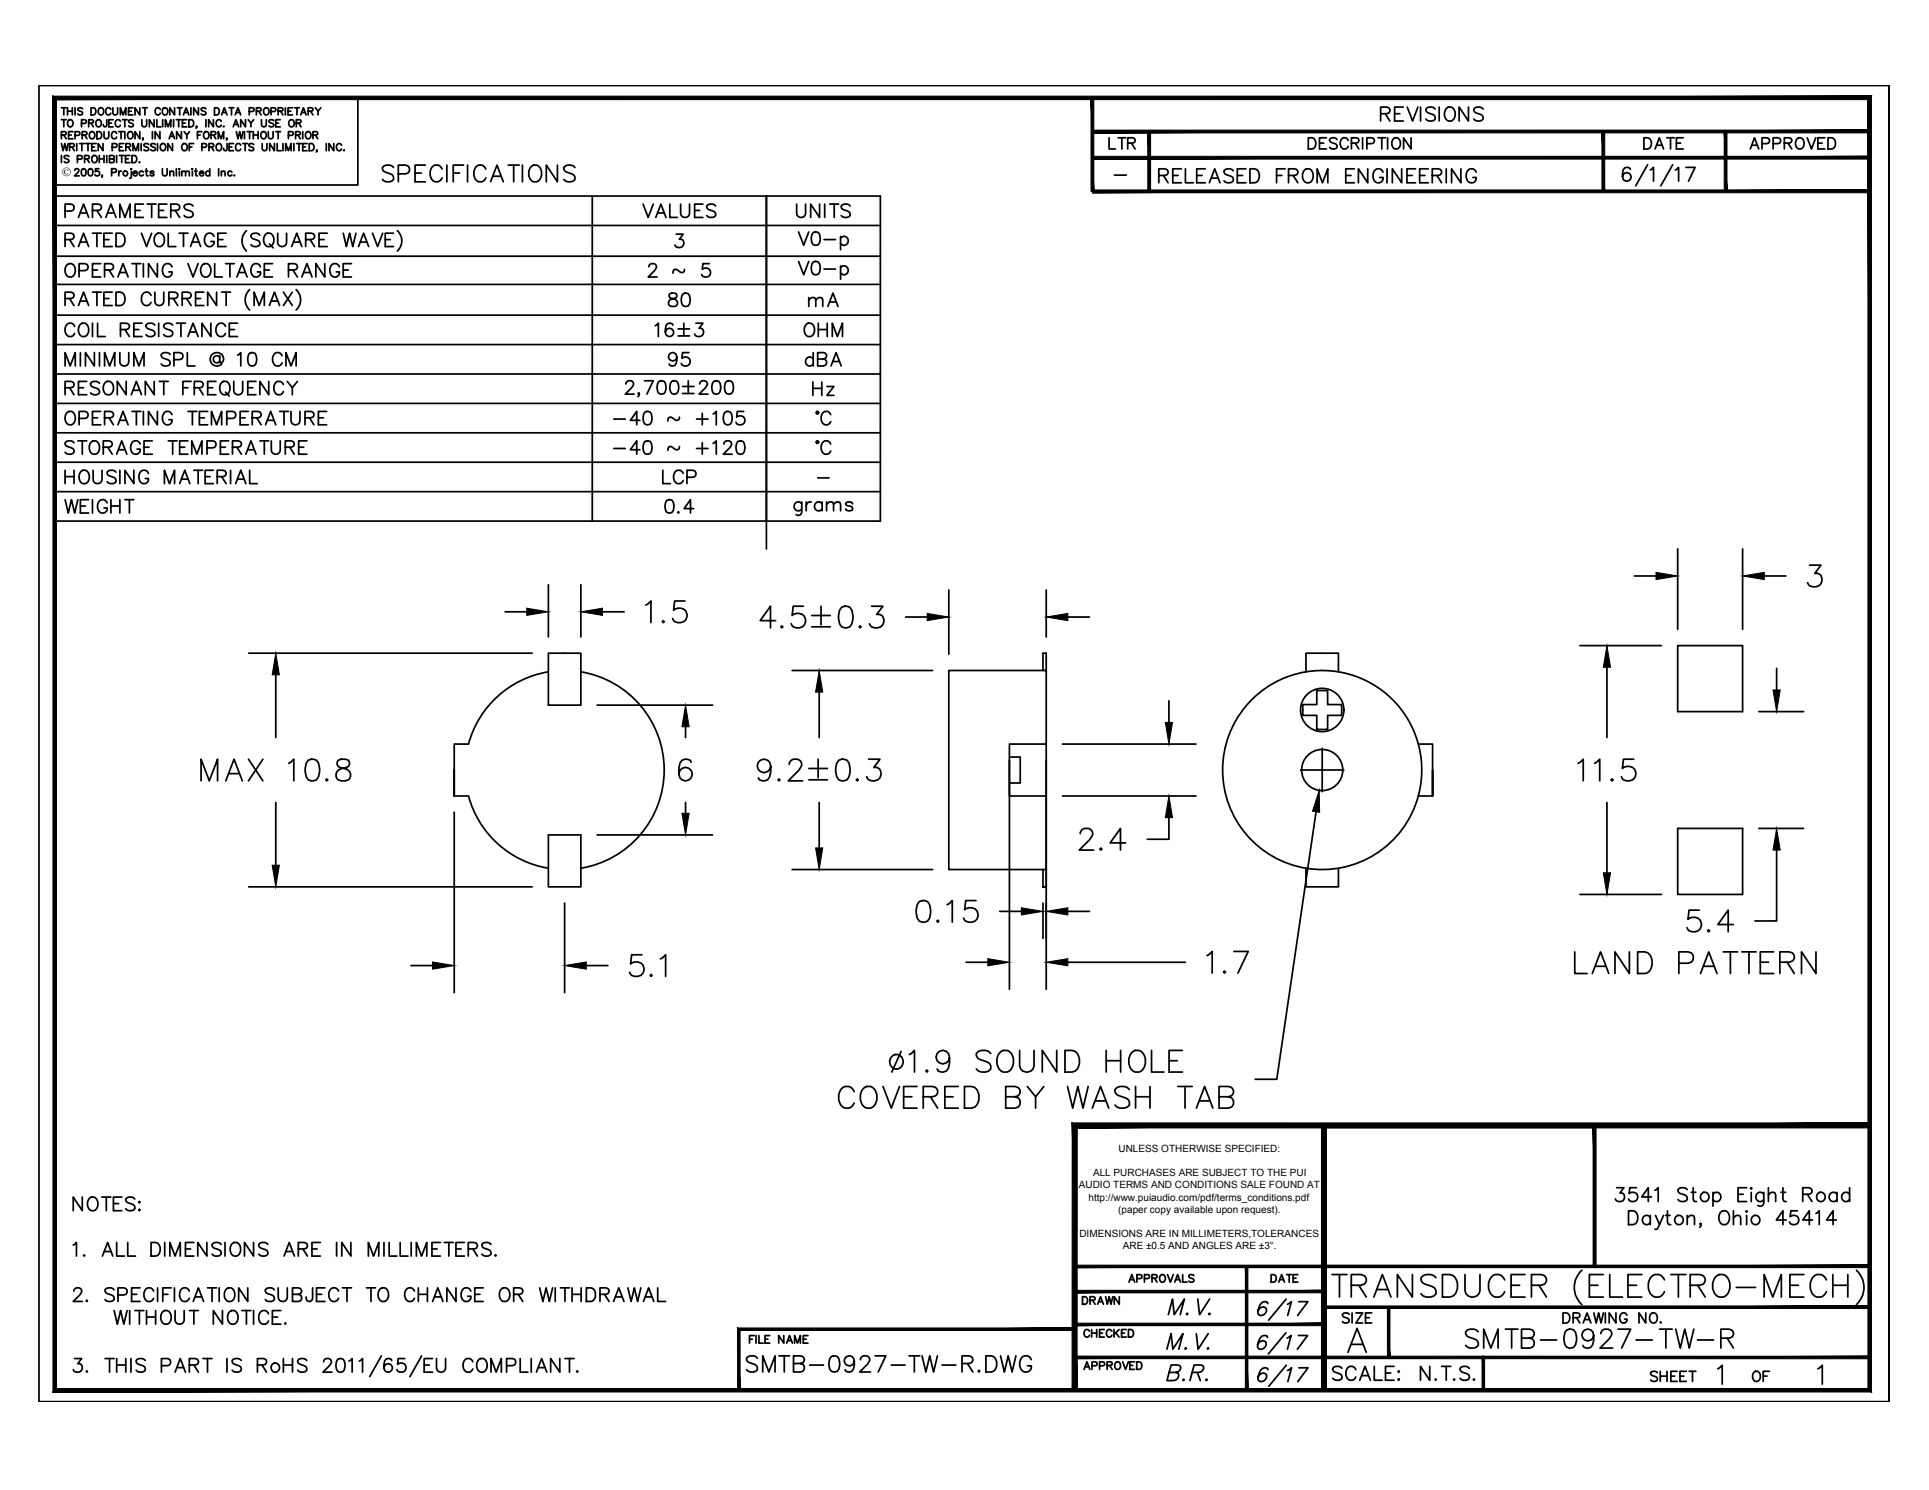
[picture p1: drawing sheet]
<svg xmlns="http://www.w3.org/2000/svg" width="279mm" height="216mm" viewBox="0 0 279 216" stroke-linecap="round" stroke-linejoin="round" font-family="sans-serif">
<defs><g id="words">
<text font-size="1.8" x="8.9" y="25.5">p</text>
<g font-size="1.4">
<text x="162" y="167">UNLESS OTHERWISE SPECIFIED:</text>
<text x="156.3" y="179.2">DIMENSIONS ARE IN MILLIMETERS,TOLERANCES</text>
<text x="162.6" y="180.9">ARE ±0.5 AND ANGLES ARE ±3°.</text>
</g>
<g font-size="1.4" fill="#050505">
<text x="156.3" y="172.2">AUDIO TERMS AND CONDITIONS SALE FOUND AT</text>
<text x="157.7" y="174">http://www.puiaudio.com/pdf/terms_conditions.pdf</text>
<text x="158.3" y="170.5">ALL PURCHASES ARE SUBJECT TO THE PUI</text>
<text x="162" y="175.7">(paper copy available upon request).</text>
</g>
</g></defs>
<g fill="none" stroke="#000" stroke-width=".25">
<path d="M8.9 19.6l.6-.1 .1-.1-.1-.2-.6-.1v1M8.9 15.6h.7M8.9 17.3h.7M9.2 15.6v1.1M9.2 17.3v1.1M9.2 19.6l.4 .5M9.8 15.6v1.1M9.8 16.1h.7M9.9 17.5l.1-.1a.48 .48 0 0 1 .6 .5 .48 .48 0 0 1-.6 .4l-.2-.3zM9.9 19.6h.4M10.5 15.6v1.1M10.6 19.1h-.7v1h.7"/>
<path d="M10.9 19.6h.6l.1-.2-.1-.2-.6-.1v1M10.9 15.6v1.1M11.8 17.9l.6-.1 .1-.1-.1-.3-.6-.1v1.1M11.9 19.6l.6-.1 .1-.1-.1-.2-.6-.1v1M12 15.8l-.3-.2-.4 .2 .1 .2 .5 .2 .1 .2v.1l-.3 .2-.4-.2M12.3 19.6l.3 .5M12.8 17.8h.6l.1-.2v-.2l-.7-.1v1.1M13.1 19.1a.49 .49 0 0 1 .6 .5 .49 .49 0 0 1-.6 .5l-.2-.4 .1-.4zM13.2 15.6h.3a.55 .55 0 0 1 .4 .5 .55 .55 0 0 1-.4 .6h-.3zM13.2 17.8l.3 .6M14 19.1h.4a.55 .55 0 0 1 .3 .5 .55 .55 0 0 1-.3 .5h-.4zM14.1 17.4a.49 .49 0 0 1 .6 .5 .49 .49 0 0 1-.6 .4l-.2-.3v-.4z"/>
<path d="M14.3 15.8l.1-.1a.48 .48 0 0 1 .6 .4 .48 .48 0 0 1-.6 .5l-.2-.3zM15.1 19.1v.7l.3 .3a.33 .33 0 0 0 .4-.3v-.7M15.5 17.3l-.1 1-.1 .1-.2-.1-.1-.3M15.8 17.8h.4M16.1 15.9a.38 .38 0 0 0-.5-.3 .38 .38 0 0 0-.3 .4v.3a.38 .38 0 0 0 .3 .4 .38 .38 0 0 0 .5-.3M16.4 15.6v.8a.35 .35 0 0 0 .3 .3 .35 .35 0 0 0 .3-.3v-.8M16.4 17.3h-.6v1.1h.6M16.9 19.3a.38 .38 0 0 0-.4-.2 .38 .38 0 0 0-.3 .4v.2a.38 .38 0 0 0 .3 .4 .38 .38 0 0 0 .4-.2M17.2 19.1h.7M17.4 16.7v-1.1l.4 1.1 .4-1.1v1.1M17.4 17.6a.38 .38 0 0 0-.4-.3 .38 .38 0 0 0-.3 .4v.3a.38 .38 0 0 0 .3 .4 .38 .38 0 0 0 .4-.3M17.5 19.1v1"/>
<path d="M17.7 17.3h.7M18.1 17.3v1.1M18.1 19.1v1M18.6 16.1h.4M18.7 19.1a.49 .49 0 0 1 .6 .5 .49 .49 0 0 1-.6 .5l-.2-.4v-.4zM19.3 15.6h-.7v1.1h.7M19.3 17.5l-.2-.2-.5 .2 .1 .2 .5 .2 .1 .2v.1l-.2 .2-.5-.2M20.2 15.6v1.1l-.6-1.1v1.1M20.2 19.1v1l-.6-1v1M20.5 17.3v.8a.35 .35 0 0 0 .4 .3 .35 .35 0 0 0 .3-.3v-.8M20.6 15.6h.7M21 15.6v1.1"/>
<path d="M22.1 19.1v1M22.3 17.3v1.1l-.7-1.1v1.1M22.7 17.3v1.1h.6M23.2 19.1v1l-.7-1v1M23.2 15.9a.38 .38 0 0 0-.4-.3 .38 .38 0 0 0-.3 .4v.3a.38 .38 0 0 0 .3 .4 .38 .38 0 0 0 .4-.3M23.6 17.3v1.1M23.6 15.8l.1-.1a.48 .48 0 0 1 .6 .4 .48 .48 0 0 1-.6 .5l-.2-.3zM24 18.4v-1.1l.3 1.1 .4-1.1v1.1M24.6 19.8h.5M25.1 17.3v1.1M25.3 15.6v1.1l-.7-1.1v1.1M25.5 17.3h.7"/>
<path d="M25.7 15.6h.7M25.9 17.3v1.1M26 15.6v1.1M26.3 19.1v1l-.7-1v1M26.4 17.8h.4M26.6 16.7l.4-1.1 .4 1.1M26.7 19.1l.4 .5 .4-.5M26.7 16.3h.5M27.1 17.3h-.7v1.1h.7M27.1 19.6v.5M27.4 17.3h.3a.55 .55 0 0 1 .4 .6 .55 .55 0 0 1-.4 .5h-.3zM27.7 15.6v1.1"/>
<path d="M28.5 18.3h-.1h.1l-.1 .3M28.6 19.6h.4M28.7 15.6v1.1l-.6-1.1v1.1M29.2 19.1h-.6v1M29.7 19.1a.48 .48 0 0 1 .6 .5 .48 .48 0 0 1-.6 .5l-.2-.4v-.4zM29.8 15.8l-.2-.2-.5 .2 .1 .2 .5 .2 .1 .2v.1l-.2 .2-.5-.2M29.8 17.3v1.1M30.6 19.6l.6-.1 .1-.1-.1-.2-.6-.1v1M30.9 17.3v1.1l-.7-1.1v1.1M30.9 19.6l.4 .5M31.1 15.6h.3a.55 .55 0 0 1 .4 .5 .55 .55 0 0 1-.4 .6h-.3zM32.1 17.6a.38 .38 0 0 0-.5-.3 .38 .38 0 0 0-.3 .4v.3a.38 .38 0 0 0 .3 .4 .38 .38 0 0 0 .5-.3"/>
<path d="M32.1 16.7l.4-1.1 .4 1.1M32.2 16.3h.5M32.4 18.3h.1M33.2 15.6h.7M33.5 15.6v1.1M33.8 18.4l.4-1.1 .4 1.1M33.9 18h.5M34.1 16.7l.4-1.1 .4 1.1M34.2 19.1l.3 1 .2-1 .3 1 .2-1M34.2 16.3h.5M35.4 19.1v1M35.6 17.3v1.1l-.7-1.1v1.1"/>
<path d="M35.8 19.1h.7M35.9 17.3l.4 .5 .4-.5M36.1 16.2l.6-.1 .1-.1-.1-.3-.6-.1v1.1M36.1 19.1v1M36.3 17.8v.6M36.7 19.6h.7M36.7 19.1v1M37.1 16.1h.6l.1-.2v-.2l-.7-.1v1.1M37.4 19.1v1M37.5 16.1l.3 .6M37.9 17.3v.8a.35 .35 0 0 0 .3 .3 .35 .35 0 0 0 .4-.3v-.8M38 19.1a.48 .48 0 0 1 .6 .5 .48 .48 0 0 1-.6 .5l-.2-.4v-.4z"/>
<path d="M38.3 15.8l.1-.1a.49 .49 0 0 1 .6 .4 .49 .49 0 0 1-.6 .5l-.2-.3zM38.9 19.1v.7l.3 .3a.33 .33 0 0 0 .4-.3v-.7M39.3 16.2l.6-.1v-.1v-.3l-.6-.1v1.1M39.7 17.5l-.3-.2-.4 .2 .1 .2 .5 .2 .1 .2v.1l-.3 .2-.4-.2M39.9 17.8h.4M39.9 19.1h.7M40.3 16.1h.6l.1-.2-.1-.2-.6-.1v1.1M40.3 19.1v1M40.6 17.3h-.7v1.1h.7M40.6 16.1l.4 .6M41.3 15.6v1.1M41.7 16.1h.4"/>
<path d="M41.8 19.6h.6l.1-.2-.1-.2-.6-.1v1M41.9 17.5l.1-.1a.48 .48 0 0 1 .6 .5 .48 .48 0 0 1-.6 .4l-.2-.3zM42.4 15.6h-.7v1.1h.7M42.7 15.6h.7M42.8 19.6l.6-.1 .1-.1v-.2l-.7-.1v1M42.9 17.8h.6l.1-.2v-.2l-.7-.1v1.1M43 15.6v1.1M43.2 19.6l.3 .5M43.3 17.8l.3 .6M43.6 16.7l.3-1.1 .4 1.1M43.7 16.3h.5M43.8 19.1v1"/>
<path d="M44.4 19.1a.48 .48 0 0 1 .6 .5 .48 .48 0 0 1-.6 .5l-.2-.4 .1-.4zM44.6 16.1h.6l.1-.2v-.2l-.7-.1v1.1M45 16.1l.3 .6M45.3 19.6l.6-.1 .1-.2-.2-.2h-.5v1M45.7 15.6l.4 .5 .4-.5M45.7 19.6l.3 .5M46.1 16.1v.6M51.8 14.2v12.6h-43.9M160.6 20v1.6h1M161.9 20h1.1M162.5 20v1.6M189.5 20h.5a.87 .87 0 0 1 .6 .8 .87 .87 0 0 1-.6 .8h-.5z"/>
<path d="M192.1 20h-1v1.6h1M197.4 20v1.6M199.6 20h1.1M200 16.5l1.1-.1a.47 .47 0 0 0 0-.8l-1.1-.1v2M200.1 20v1.6M200.6 16.5l.7 1M201 20v1.6M202 16.5h.8M203.2 15.5h-1.2v2h1.2M203.8 15.5l.8 2 .8-2M204.4 20v1.6l-1.1-1.6v1.6M205.8 15.5v2"/>
<path d="M207.9 15.8a.89 .89 0 0 0-1.4 0 .52 .52 0 0 0 .4 .6l.6 .2a.49 .49 0 0 1 .4 .3 .49 .49 0 0 1-.2 .5 .93 .93 0 0 1-1.2-.2M208.5 15.5v2M209.4 15.8a.75 .75 0 0 1 .9-.3 .75 .75 0 0 1 .5 .8 .89 .89 0 0 1-.2 .9 .89 .89 0 0 1-1 .2 1.25 1.25 0 0 1-.2-1.6zM212.7 15.5v2l-1.4-2v2M214.8 15.8a.89 .89 0 0 0-1.3 0 .51 .51 0 0 0 .4 .6l.5 .2a.49 .49 0 0 1 .4 .3 .49 .49 0 0 1-.2 .5 .93 .93 0 0 1-1.1-.2M238.1 20h.5a.86 .86 0 0 1 .6 .8 .86 .86 0 0 1-.6 .8h-.5zM241.4 20h1.1M242 20v1.6M243.8 20h-1v1.6h1M261.8 20l.6 1.6 .6-1.6M264.3 20h-1v1.6h1M264.8 20h.5a.86 .86 0 0 1 .6 .8 .86 .86 0 0 1-.6 .8h-.5z"/>
<path d="M273.6 12.4h-268v190.7h268v-190.7v190.7M7.9 28.4h119.6v47.1h-119.6zM7.9 32.7h119.6M7.9 37.1h119.6M8.9 20.8l.2 1 .3-1 .2 1 .3-1M8.9 22.5v1.1M9.4 30.6h.9a.51 .51 0 0 0 .4-.5 .51 .51 0 0 0-.4-.5h-.9v1.9M9.4 34.7l1.1-.1a.45 .45 0 0 0 0-.7l-1.1-.1v1.9M9.8 38.3a.74 .74 0 0 1 1.1 .6 .85 .85 0 0 1-.2 1 .85 .85 0 0 1-.9 .1 1.17 1.17 0 0 1 0-1.7zM10 22.7l-.3-.2-.4 .2 .1 .2 .5 .2 .1 .2v.1l-.3 .2-.4-.2M10.1 34.7l.6 1M10.1 21.3l.6-.1 .1-.1-.1-.2-.6-.1v1"/>
<path d="M10.4 21.3l.4 .5M10.8 24.7l.1-.2 .3-.1 .2 .3-.6 .8h.7M11.1 20.8v1M11.2 23.1l.6-.1 .1-.1v-.3l-.7-.1v1.1M11.4 31.5l.7-1.9 .7 1.9M11.4 35.7l.7-1.9 .7 1.9M11.5 39.2h.8a.51 .51 0 0 0 .5-.5 .51 .51 0 0 0-.5-.5h-.8v1.9M11.5 20.8h.7M11.6 30.9h1M11.6 35.1h1M11.9 20.8v1M11.9 24.5a.33 .33 0 0 1 .5 .1l.1 .3a.45 .45 0 0 1-.4 .6 .66 .66 0 0 1-.2-1z"/>
<path d="M12.3 23h.5l.1-.2v-.2l-.6-.1v1.1M12.4 20.8h.7M12.6 23l.3 .6M12.7 20.8v1M12.9 24.5a.33 .33 0 0 1 .5 .1v.3a.45 .45 0 0 1-.3 .6 .66 .66 0 0 1-.2-1zM13.3 21.3h.4M13.4 22.7l.1-.1a.48 .48 0 0 1 .6 .4 .48 .48 0 0 1-.6 .5l-.2-.3zM13.4 30.5l1.1-.1a.45 .45 0 0 0 0-.7l-1.1-.1v1.9M13.4 33.8h1.3M13.4 39.1h.7M13.9 20.8h-.6v1h.6M14 30.5l.7 1"/>
<path d="M14 33.8v1.9M14.3 24.4h-.5v.5a.37 .37 0 0 1 .5 0 .37 .37 0 0 1 0 .5 .37 .37 0 0 1-.6-.1M14.4 22.5v1.1M14.4 23h.7M14.6 38.2h-1.2v1.9h1.2M14.8 25.4h-.1h.1l-.1 .3M14.9 20.8v1l-.7-1v1M15.1 34.7h.7M15.1 22.5v1.1M15.1 39.1l1.2-.1a.45 .45 0 0 0 0-.7l-1.2-.1v1.9M15.3 31.5l.8-1.9 .7 1.9M15.5 22.5v1.1"/>
<path d="M15.6 30.9h.9M15.8 39.1l.6 1M15.9 23h.5l.1-.2v-.2l-.6-.1v1.1l.6-.1v-.3l-.2-.2M16.2 25l.6-.1 .1-.1-.1-.3-.6-.1v1.1M16.3 21.3h.5l.1-.2v-.2l-.6-.1v1M16.3 33.8h-1.2v1.9h1.2M16.8 33.8h.7a1.03 1.03 0 0 1 .6 1 1.03 1.03 0 0 1-.6 .9h-.7zM16.9 22.5v1.1M17.2 24.8v.7M17.3 21.3h.4M17.3 22.5h.7M17.4 31.5v-1.9l.7 1.9 .7-1.9v1.9"/>
<path d="M17.4 39.5h.9M17.6 24.8a.33 .33 0 0 0-.4 .3M17.6 22.5v1.1M17.9 20.8h-.6v1h.6M18.2 23h.4M18.2 21.3l.6-.1 .1-.1v-.2l-.7-.1v1M18.6 21.3l.3 .5M18.8 22.5h-.6v1.1h.6M19 24.4v.1zM19 24.8v.8v.2h-.2M19.1 38.2h1.3M19.1 22.5h.4a.55 .55 0 0 1 .3 .5 .55 .55 0 0 1-.3 .6h-.4z"/>
<path d="M19.3 21.8v-1l.4 1 .4-1v1M19.3 25.1h.6a.33 .33 0 0 0-.4-.3 .33 .33 0 0 0-.3 .4 .33 .33 0 0 0 .3 .3l.4-.2M19.6 30.5h.7M19.8 38.2v1.9M20.2 23.5h.1M20.4 20.8v1M20.5 33.8l.7 1.9 .8-1.9M20.7 20.1h-.1h.1l-.1 .2M20.8 24.9a.33 .33 0 0 0-.5 0 .33 .33 0 0 0 0 .5 .33 .33 0 0 0 .5-.1M20.8 29.6h-1.2v1.9h1.2M20.8 38.2v1.9M21.1 24.8h.3"/>
<path d="M21.2 24.4v.9l.1 .1 .1 .1M21.3 29.6h1.3M21.5 20.9l-.2-.1-.5 .1 .1 .3 .5 .2 .1 .1v.2l-.2 .1-.5-.1M22 29.6v1.9M22.3 24.9l-.2-.1-.4 .1 .5 .3 .1 .1a.31 .31 0 0 1-.6 0M22.5 20.9l-.2-.1-.5 .1 .1 .3 .5 .2 .1 .1v.2l-.2 .1-.5-.1M22.7 33.9a.74 .74 0 0 1 1.1 .6 .85 .85 0 0 1-.2 1 .85 .85 0 0 1-.9 .1 1.17 1.17 0 0 1 0-1.7zM22.8 38.2v1.9l-1.3-1.9v1.9M22.8 20.8v1M23 30.5h.7M23.4 20.8a.49 .49 0 0 1 .6 .5 .49 .49 0 0 1-.6 .5l-.2-.4v-.2zM23.5 24.4v.8l.3 .3 .4-.2v-.9"/>
<path d="M24.2 29.6h-1.2v1.9h1.2M24.4 33.8v1.9h1.1M24.5 20.1l.4-1 .4 1M24.6 25l.3-.2h.2v.7M24.6 24.8v.7M24.7 30.5l1.1-.1a.45 .45 0 0 0 0-.7l-1.1-.1v1.9M24.9 38.7a.71 .71 0 0 0-.8-.5 .71 .71 0 0 0-.6 .7 .85 .85 0 0 0 .2 1 .85 .85 0 0 0 .9 .1l.3-.3v-.3h-.4M25 20.8v1l-.7-1v1M25.4 30.5l.6 1M25.5 24.4v1.1M25.9 33.8h1.3M26 24.4v.1z"/>
<path d="M26 24.8v.7M26.3 25l.3-.2h.2l.1 .7M26.3 24.8v.7M26.5 20.8a.49 .49 0 0 1 .6 .5 .49 .49 0 0 1-.6 .5l-.2-.4v-.2zM26.6 33.8v1.9M26.9 25l.2-.2h.3v.7M27.2 38.2l.8 1.9 .7-1.9M27.4 21.3h.4M27.6 35.7l.7-1.9 .8 1.9M27.9 24.4v.1zM27.9 24.8v.7M27.9 35.1h.9"/>
<path d="M28 29.8a.85 .85 0 0 0-1.3 0 .49 .49 0 0 0 .3 .6l.6 .2a.47 .47 0 0 1 .3 .3 .47 .47 0 0 1-.1 .5 .89 .89 0 0 1-1.1-.2M28.1 20.8h-.7v1M28.2 24.8h.4M28.4 24.4v.9v.1l.2 .1M28.9 25.1h.6a.33 .33 0 0 0-.4-.3 .33 .33 0 0 0-.3 .4 .33 .33 0 0 0 .3 .3l.4-.2M29.2 21.3h.6l.1-.2v-.2l-.7-.1v1M29.2 38.5a.71 .71 0 0 1 .9-.3 .71 .71 0 0 1 .4 .7 .85 .85 0 0 1-.1 1 .85 .85 0 0 1-1 .1 1.2 1.2 0 0 1-.2-1.5zM30.3 21.3l.6-.1 .1-.1-.1-.2-.6-.1v1M30.4 24.9a.33 .33 0 0 0-.5 0 .33 .33 0 0 0 0 .5 .33 .33 0 0 0 .5-.1M30.4 24.4v1.1M30.6 21.3l.4 .5M31 34.3a.71 .71 0 0 0-.8-.5 .71 .71 0 0 0-.6 .7 .85 .85 0 0 0 .2 1 .85 .85 0 0 0 .9 .1l.3-.3v-.3h-.5"/>
<path d="M31.1 38.2v1.9h1.1M31.5 20.8a.49 .49 0 0 1 .6 .5 .49 .49 0 0 1-.6 .5l-.2-.4v-.2zM31.6 34.7h.7M31.6 20.1v-1l.4 1 .4-1v1M31.7 24.4v1.1M32.1 25l.2-.2h.3v.7M32.1 24.8v.7M32.7 38.2h1.3M32.8 33.8h-1.2v1.9h1.2M32.9 20.1h-.1h.1l-.1 .2M32.9 20.8l-.1 .9-.1 .1h-.2l-.1-.3M33.2 21.3h.4"/>
<path d="M33.3 38.2v1.9M33.6 24.9a.33 .33 0 0 0-.5 0 .33 .33 0 0 0 0 .5 .33 .33 0 0 0 .5-.1M33.8 20.8h-.6v1h.6M33.9 25.4h.1M34.6 39.5h.9M34.9 21a.38 .38 0 0 0-.5-.2 .38 .38 0 0 0-.3 .4v.2a.38 .38 0 0 0 .3 .4 .38 .38 0 0 0 .5-.2M35.2 20.8h.7M35.5 20.8v1M35.7 33.4a1.99 1.99 0 0 0 0 3M36.7 20.9l-.2-.1-.5 .1 .1 .3 .5 .2 .1 .1v.2l-.2 .1-.5-.1M37.6 34.1a.85 .85 0 0 0-1.3 0 .49 .49 0 0 0 .4 .5l.6 .2a.47 .47 0 0 1 .3 .4 .47 .47 0 0 1-.1 .4 .89 .89 0 0 1-1.2-.1M37.7 38.7a.71 .71 0 0 0-.8-.5 .71 .71 0 0 0-.6 .7 .85 .85 0 0 0 .2 1 .85 .85 0 0 0 1 .1l.2-.3v-.3h-.4"/>
<path d="M38 20.8v.7a.35 .35 0 0 0 .3 .3 .35 .35 0 0 0 .4-.3v-.7M38.3 39.1h.7M38.6 33.9a.74 .74 0 0 1 1.1 .6 .85 .85 0 0 1-.2 1 .85 .85 0 0 1-.9 .1 1.18 1.18 0 0 1 0-1.7zM39 35.4l.6 .5M39.5 38.2h-1.2v1.9h1.2M39.8 20.8v1l-.7-1v1M40.1 20.8v1h.6M40.2 33.8v1.4a.65 .65 0 0 0 .7 .5 .65 .65 0 0 0 .6-.5v-1.4M41 20.8v1M41.4 21.8v-1l.4 1 .4-1v1M41.8 39.1l1.1-.1a.45 .45 0 0 0 0-.7l-1.1-.1v1.9M42.2 35.7l.8-1.9 .7 1.9"/>
<path d="M42.4 39.1l.7 1M42.5 35.1h.9M42.6 20.8v1M43 20.8h.7M43.3 20.8v1M43.8 21.3h.4M44 39.5h.9M44.3 34.7l1.1-.1a.45 .45 0 0 0 0-.7l-1.1-.1v1.9M44.5 20.8h-.7v1h.7M44.8 20.8h.3a.55 .55 0 0 1 .4 .5 .55 .55 0 0 1-.4 .5h-.3zM44.9 34.7l.7 1M45.9 21.8h-.1h.1l-.1 .2"/>
<path d="M46.2 34.7h.7M47 38.2v1.9l-1.3-1.9v1.9M47.3 20.8v1M47.4 33.8h-1.2v1.9h1.2M48.3 20.8v1l-.6-1v1M49.2 38.7a.71 .71 0 0 0-.9-.5 .71 .71 0 0 0-.5 .7 .85 .85 0 0 0 .2 1 .85 .85 0 0 0 .9 .1l.3-.3v-.3h-.5M49.5 21a.38 .38 0 0 0-.5-.2 .38 .38 0 0 0-.3 .4v.2a.38 .38 0 0 0 .3 .4 .38 .38 0 0 0 .5-.2M49.7 33.8l.5 1.9 .4-1.9 .5 1.9 .5-1.9M49.7 39.1h.8M49.8 21.7l.1 .1M50.9 38.2h-1.2v1.9h1.2M51.9 35.7l.8-1.9 .7 1.9"/>
<path d="M52.2 35.1h.9M54 33.8l.7 1.9 .7-1.9M55.8 34.7h.7M57 33.8h-1.2v1.9h1.2M57 24.3a1.06 1.06 0 0 0-1.6 0 .62 .62 0 0 0 .5 .7l.6 .2a.59 .59 0 0 1 .5 .4 .59 .59 0 0 1-.2 .6 1.11 1.11 0 0 1-1.4-.2M57.5 33.4a1.99 1.99 0 0 1 0 3M57.7 25.2h1a.63 .63 0 0 0 .6-.6 .63 .63 0 0 0-.6-.7h-1v2.4M60.1 25.1h.9M61.6 23.9h-1.5v2.4h1.5M64 24.5a.89 .89 0 0 0-1-.6 .89 .89 0 0 0-.7 .9 1.06 1.06 0 0 0 .2 1.2 1.06 1.06 0 0 0 1.2 .2l.3-.4M64.7 23.9v2.4M65.6 25.1h1"/>
<path d="M67.1 23.9h-1.5v2.4M67.7 23.9v2.4M70.4 24.5a.89 .89 0 0 0-1-.6 .89 .89 0 0 0-.8 .9 1.06 1.06 0 0 0 .3 1.2 1.06 1.06 0 0 0 1.1 .2l.4-.4M71.1 26.3l.9-2.4 .9 2.4M71.4 25.5h1.2M73.6 23.9h1.6M74.4 23.9v2.4M75.7 23.9v2.4M76.8 24.3a.89 .89 0 0 1 1-.3 .89 .89 0 0 1 .6 .8 1.11 1.11 0 0 1-1.1 1.5 1.4 1.4 0 0 1-.5-2zM80.7 23.9v2.4l-1.6-2.4v2.4M83.3 24.3a1.07 1.07 0 0 0-1.6 0 .62 .62 0 0 0 .4 .7l.7 .2a.59 .59 0 0 1 .5 .4 .59 .59 0 0 1-.3 .6 1.11 1.11 0 0 1-1.3-.2M85.8 28.4v47.1"/>
<path d="M93.1 29.6l.8 1.9 .7-1.9M94 38.7l.2-.4 .5-.1a.47 .47 0 0 1 .3 .7l-1.1 1.2h1.3M95 31.5l.7-1.9 .8 1.9M95.3 30.9h.9M97 29.6v1.9h1.1M97.9 33.9h1.1l-.6 .8a.62 .62 0 0 1 .7 .7 .62 .62 0 0 1-.9 .5l-.3-.1-.1-.3M98.6 29.6v1.4a.65 .65 0 0 0 .6 .5 .65 .65 0 0 0 .7-.5v-1.4M99.1 39a.38 .38 0 0 1-.1 .5 .38 .38 0 0 1-.5-.1l-.6-.4h-.1l-.2 .1-.1 .5M100.6 30.5h.7M101.8 29.6h-1.2v1.9h1.2M102.7 38.2h-.9l-.1 .8a.68 .68 0 0 1 1.1 0 .68 .68 0 0 1-.2 1 .68 .68 0 0 1-1-.2M103.7 29.8a.85 .85 0 0 0-1.3 0 .49 .49 0 0 0 .3 .6l.6 .2a.47 .47 0 0 1 .3 .3 .47 .47 0 0 1-.1 .5 .89 .89 0 0 1-1.1-.2"/>
<path d="M111 28.4v51.2M115.4 29.6v1.4a.65 .65 0 0 0 .6 .5 .65 .65 0 0 0 .7-.5v-1.4M115.7 33.6l.7 1.9 .7-1.9M115.7 37.9l.7 1.9 .7-1.9M117.8 33.7a.63 .63 0 0 1 .9 .3 1.6 1.6 0 0 1-.2 1.5 .63 .63 0 0 1-.9-.3 1.6 1.6 0 0 1 .2-1.5zM117.8 38a.63 .63 0 0 1 .9 .2 1.6 1.6 0 0 1-.2 1.5 .63 .63 0 0 1-.9-.3 1.6 1.6 0 0 1 .2-1.4zM118.7 29.6v1.9l-1.3-1.9v1.9M119.4 34.7h1.6M119.4 39h1.6M119.4 29.6v1.9M120.2 29.6h1.3M120.8 29.6v1.9"/>
<path d="M121.8 34.5a.62 .62 0 0 1 .9-.1 .62 .62 0 0 1 0 1 .62 .62 0 0 1-.9-.1M121.8 38.8a.62 .62 0 0 1 .9-.1 .62 .62 0 0 1 0 .9 .62 .62 0 0 1-.9-.1M121.8 34.3v1.9M121.8 38.5v2M123.1 29.8a.85 .85 0 0 0-1.3 0 .49 .49 0 0 0 .4 .6l.6 .2a.47 .47 0 0 1 .3 .3 .47 .47 0 0 1-.2 .5 .89 .89 0 0 1-1.1-.2M158.2 27.7h112.6M161.4 25.4h1.7M163.3 20.7h1a.37 .37 0 0 0 0-.7h-1v1.6M163.9 20.7l.5 .9M167.8 25.4l1.2-.1a.47 .47 0 0 0 0-.7l-1.2-.1v2M168.5 25.4l.7 1.1M169.9 25.4h.7"/>
<path d="M171.1 24.5h-1.2v2h1.2M171.7 24.5v2h1.2M173.3 25.4h.8M174.6 24.5h-1.3v2h1.3M175.2 26.5l.7-2 .8 2M175.5 25.8h.9M178.6 24.8a.89 .89 0 0 0-1.3 0 .51 .51 0 0 0 .4 .5l.6 .2a.49 .49 0 0 1 .3 .4 .49 .49 0 0 1-.2 .5 .93 .93 0 0 1-1.1-.2M179.2 25.4h.8M180.5 24.5h-1.3v2h1.3M181 24.5h.7a1.08 1.08 0 0 1 .7 1 1.08 1.08 0 0 1-.7 1h-.7zM184.9 25.4h.8M186.2 24.5h-1.3v2"/>
<path d="M186.6 25.4l1.2-.1a.47 .47 0 0 0 0-.7l-1.2-.1v2M187.3 25.4l.7 1.1M188.9 24.8a.75 .75 0 0 1 .8-.3 .75 .75 0 0 1 .5 .7 .89 .89 0 0 1-.2 1 .89 .89 0 0 1-1 .2 1.26 1.26 0 0 1-.1-1.6zM190.8 26.5v-2l.8 2 .7-2v2M191.1 20.7h.6M193.7 20.2a.61 .61 0 0 0-.6-.3 .61 .61 0 0 0-.5 .5l.1 .2 .7 .2a.39 .39 0 0 1 .2 .3 .39 .39 0 0 1-.1 .4 .74 .74 0 0 1-.9-.1M194.9 25.4h.8M195.3 20.4a.6 .6 0 0 0-.7-.4 .6 .6 0 0 0-.5 .6 .71 .71 0 0 0 .2 .8 .71 .71 0 0 0 .7 .1l.3-.3M195.7 20.7h1a.37 .37 0 0 0 0-.7h-1v1.6M196.2 24.5h-1.3v2h1.3M196.3 20.7l.5 .9M198 20.8h.7a.42 .42 0 0 0 .4-.4 .42 .42 0 0 0-.4-.4h-.7v1.6"/>
<path d="M198.1 24.5v2l-1.3-2v2M200.3 24.9a.74 .74 0 0 0-.8-.4 .74 .74 0 0 0-.6 .7 .89 .89 0 0 0 .2 1 .89 .89 0 0 0 .9 .2l.3-.4v-.3h-.5M200.9 24.5v2M201.8 20.2a.6 .6 0 0 1 .6-.2 .6 .6 0 0 1 .4 .6 .71 .71 0 0 1-.1 .8 .71 .71 0 0 1-.8 .1 1 1 0 0 1-.1-1.3zM203 24.5v2l-1.3-2v2M203.8 25.4h.8M205 24.5h-1.2v2h1.2M205.6 25.4h.8M206.9 24.5h-1.3v2h1.3M207.5 25.4l1.1-.1a.47 .47 0 0 0 0-.7l-1.1-.1v2M208.1 25.4l.7 1.1M209.5 24.5v2"/>
<path d="M211.6 24.5v2l-1.4-2v2M213.8 24.9a.74 .74 0 0 0-.8-.4 .74 .74 0 0 0-.6 .7 .89 .89 0 0 0 .2 1 .89 .89 0 0 0 .9 .2l.3-.4v-.3h-.5M236.2 24.5a.59 .59 0 0 0-.9-.2 1.55 1.55 0 0 0 0 1.9 .62 .62 0 0 0 .9-.3 .62 .62 0 0 0-.4-.9 .62 .62 0 0 0-.8 .6M238.6 23.9l-1.7 3M239 24.6l.5-.3v2M239.7 21.6l.6-1.6 .7 1.6M240 21h.7M242.3 23.9l-1.7 3M242.7 24.6l.4-.3v2M242.8 20.7h.6M244.2 24.3h1.3l-.9 2M253.5 21.6l.6-1.6 .6 1.6"/>
<path d="M253.7 21h.8M255.2 20.8h.7a.42 .42 0 0 0 .4-.4 .42 .42 0 0 0-.4-.4h-.7v1.6M256.8 20.8h.7a.42 .42 0 0 0 .4-.4 .42 .42 0 0 0-.4-.4h-.7v1.6M258.4 20.7h1a.37 .37 0 0 0 0-.7h-1v1.6M259 20.7l.5 .9M260.2 20.2a.6 .6 0 0 1 .7-.2 .6 .6 0 0 1 .4 .6 .71 .71 0 0 1-.2 .8 .71 .71 0 0 1-.7 .1 1 1 0 0 1-.2-1.3zM263.3 20.7h.6M7.9 41.2h119.6M7.9 45.7h119.6M7.9 49.9h119.6M7.9 54.2h119.6M7.9 58.5h119.6"/>
<path d="M9.4 43.3l1.1-.1a.45 .45 0 0 0 0-.8l-1.1-.1v2M9.4 53v-1.9l.8 1.9 .7-1.9v1.9M9.4 56.2l1.1-.1a.45 .45 0 0 0 0-.7l-1.1-.1v1.9M9.8 59.7a.74 .74 0 0 1 1.1 .7 .85 .85 0 0 1-.2 .9 .85 .85 0 0 1-.9 .2 1.17 1.17 0 0 1 0-1.8zM10.1 43.3l.6 1M10.1 56.2l.6 1M10.8 47.3a.71 .71 0 0 0-.8-.5 .71 .71 0 0 0-.6 .8 .85 .85 0 0 0 .2 .9 .85 .85 0 0 0 .9 .2l.3-.4M11.4 44.3l.7-2 .7 2M11.4 56.2h.7M11.6 47.1a.71 .71 0 0 1 .8-.2 .71 .71 0 0 1 .4 .7 .85 .85 0 0 1-.1 .9 .85 .85 0 0 1-1 .2 1.2 1.2 0 0 1-.1-1.6zM11.6 43.6h1M11.6 51.1v1.9"/>
<path d="M12.6 55.3h-1.2v1.9h1.2M13.4 42.3h1.3M13.4 46.8v2M13.7 51.1v1.9l-1.3-1.9v1.9M14 42.3v2M14.1 46.8v2h1.1M14.4 55.5a.85 .85 0 0 0-1.3 0 .49 .49 0 0 0 .4 .6l.5 .2a.47 .47 0 0 1 .4 .3 .47 .47 0 0 1-.2 .5 .89 .89 0 0 1-1.1-.2M14.4 51.1v1.9M14.6 59.6h-1.2v2h1.2M15.1 43.3h.7M15.1 53v-1.9l.8 1.9 .7-1.9v1.9M15.3 55.4a.74 .74 0 0 1 1.1 .6 .85 .85 0 0 1-.1 .9 .85 .85 0 0 1-1 .2 1.17 1.17 0 0 1 0-1.7z"/>
<path d="M16.3 42.3h-1.2v2h1.2M16.8 42.3h.7a1.03 1.03 0 0 1 .6 1 1.03 1.03 0 0 1-.6 1h-.7zM17.1 40.1l.7-1.9 .8 1.9M17.4 51.1v1.4a.65 .65 0 0 0 .6 .5 .65 .65 0 0 0 .6-.5v-1.4M17.5 47.8l1.1-.1a.45 .45 0 0 0 0-.8l-1.1-.1v2M18.1 47.8l.6 1M18.3 55.3v1.9l-1.3-1.9v1.9M19 57.2l.8-1.9 .7 1.9M19.1 59.6h1.3M19.3 56.6h.9M19.4 53v-1.9l.7 1.9 .8-1.9v1.9M19.4 47.8h.7"/>
<path d="M19.8 59.6v2M20.6 46.8h-1.2v2h1.2M20.8 59.6v2M21.9 42.8a.71 .71 0 0 0-.8-.5 .71 .71 0 0 0-.6 .8 .85 .85 0 0 0 .2 .9 .85 .85 0 0 0 .9 .2l.3-.4M22.3 55.3v1.9l-1.3-1.9v1.9M22.4 42.3v1.4a.65 .65 0 0 0 .7 .6 .65 .65 0 0 0 .6-.6v-1.4M22.4 47.1a.85 .85 0 0 0-1.3 0 .49 .49 0 0 0 .4 .6l.6 .1a.47 .47 0 0 1 .3 .4 .47 .47 0 0 1-.2 .5 .89 .89 0 0 1-1.1-.2M22.8 59.6v2l-1.3-2v2M23 46.8v2M23.1 55.3h1.3M23.7 55.3v1.9M24.5 43.3l1.1-.1a.45 .45 0 0 0 0-.8l-1.1-.1v2"/>
<path d="M24.6 51.4a.85 .85 0 0 0-1.3 0 .49 .49 0 0 0 .4 .5l.6 .2a.47 .47 0 0 1 .3 .4 .47 .47 0 0 1-.1 .4 .89 .89 0 0 1-1.2-.1M25 47.1a.85 .85 0 0 0-1.3 0 .49 .49 0 0 0 .4 .6l.5 .1a.47 .47 0 0 1 .4 .4 .47 .47 0 0 1-.2 .5 .89 .89 0 0 1-1.1-.2M25.1 43.3l.6 1M25.2 52.1h.8a.51 .51 0 0 0 .5-.5 .51 .51 0 0 0-.5-.5h-.8v1.9M25.6 46.8h1.3M26.2 46.8v2M26.4 43.3l1.1-.1a.45 .45 0 0 0 0-.8l-1.1-.1v2M26.5 56.2h.7M27 43.3l.7 1M27.1 51.1v1.9h1.1M27.2 48.8l.8-2 .7 2M27.2 59.6h1.3"/>
<path d="M27.5 48.1h.9M27.7 55.3h-1.2v1.9M27.9 59.6v2M28.1 56.2l1.1-.1a.45 .45 0 0 0 0-.7l-1.1-.1v1.9M28.3 43.3h.8M28.8 56.2l.6 1M29.5 42.3h-1.2v2h1.2M30.1 59.6h-1.2v2h1.2M30.1 56.2h.7M30.5 46.8v2l-1.3-2v2M31.3 55.3h-1.2v1.9h1.2M31.4 42.3v2l-1.3-2v2"/>
<path d="M31.8 51.8a.5 .5 0 0 0-.7-.1 .5 .5 0 0 0 0 .7 .5 .5 0 0 0 .7-.1M31.8 51.6v.9l.1 .1a.65 .65 0 0 0 .3-1.1 .98 .98 0 0 0-1.4-.2 .98 .98 0 0 0-.1 1.4 .98 .98 0 0 0 1.4 .1M32.1 42.3h1.3M32.2 55.4a.74 .74 0 0 1 1.1 .6 .85 .85 0 0 1-.2 .9 .85 .85 0 0 1-.9 .2 1.17 1.17 0 0 1 0-1.7zM32.7 47.3a.71 .71 0 0 0-.9-.5 .71 .71 0 0 0-.5 .8 .85 .85 0 0 0 .2 .9 .85 .85 0 0 0 .9 .2l.3-.4M32.7 56.8l.5 .6M32.8 42.3v2M33.2 47.8h.8M33.9 55.3v1.3a.65 .65 0 0 0 .6 .6 .65 .65 0 0 0 .6-.6v-1.3M34.3 40.1l.8-1.9 .7 1.9M34.4 46.8h-1.2v2h1.2M34.4 51.5l.5-.4v1.9"/>
<path d="M35.9 56.2h.7M36 59.6h-1.2v2h1.2M36.2 42a1.99 1.99 0 0 0 0 2.9M36.2 51.2a.63 .63 0 0 1 .9 .3 1.61 1.61 0 0 1-.2 1.4 .63 .63 0 0 1-.9-.2 1.6 1.6 0 0 1 .2-1.5zM36.8 44.3v-2l.7 2 .8-2v2M37.1 55.3h-1.2v1.9h1.2M38.9 55.3v1.9l-1.3-1.9v1.9M39 44.3l.8-2 .7 2M39.3 43.6h.9M40.5 59.6h1.3M40.9 51.6a.71 .71 0 0 0-.8-.5 .71 .71 0 0 0-.6 .7 .85 .85 0 0 0 .2 1 .85 .85 0 0 0 .9 .1l.3-.3M41 55.7a.71 .71 0 0 0-.8-.4 .71 .71 0 0 0-.5 .7 .85 .85 0 0 0 .1 .9 .85 .85 0 0 0 1 .2l.2-.4"/>
<path d="M41 42.3l1.3 2M41.1 59.6v2M41.4 53v-1.9l.8 1.9 .7-1.9v1.9M41.6 55.3l.7 .9 .8-.9M42.2 59.6v1.4a.65 .65 0 0 0 .6 .6 .65 .65 0 0 0 .6-.6v-1.4M42.3 42.3l-1.3 2M42.3 56.2v1M42.9 42a1.99 1.99 0 0 1 0 2.9M43.7 40.1l.8-1.9 .7 1.9M47.3 59.6h-1.2v2h1.2M90.7 55.6l.1-.3 .6-.1a.47 .47 0 0 1 .3 .7l-1.1 1.2h1.3M92.6 57l-.1 .1-.1-.1 .1-.1a.36 .36 0 0 1-.1 .6"/>
<path d="M93.3 55.2h1.3l-.9 1.9M93.4 59.7a.63 .63 0 0 1 .9 .3 1.6 1.6 0 0 1-.1 1.5 .63 .63 0 0 1-1-.3 1.6 1.6 0 0 1 .2-1.5zM94.9 47.2l.5-.4v2M95.4 55.3a.63 .63 0 0 1 1 .2 1.6 1.6 0 0 1-.2 1.5 .63 .63 0 0 1-.9-.3 1.6 1.6 0 0 1 .1-1.4zM97 42.6a.39 .39 0 0 0 .2 .6 .8 .8 0 0 1 .9 .8 .67 .67 0 0 1-.7 .4 .67 .67 0 0 1-.6-.6 .89 .89 0 0 1 1-.6 .39 .39 0 0 0 .1-.6l-.2-.1zM97.3 55.3a.63 .63 0 0 1 .9 .2 1.61 1.61 0 0 1-.2 1.5 .63 .63 0 0 1-.9-.3 1.6 1.6 0 0 1 .2-1.4zM97.5 47.1a.57 .57 0 0 0-.9-.2 1.49 1.49 0 0 0 0 1.8 .6 .6 0 0 0 .9-.3 .6 .6 0 0 0-.4-.8 .6 .6 0 0 0-.7 .5M98 51.7a.6 .6 0 0 1-.8 .5 .6 .6 0 0 1-.2-.9 .6 .6 0 0 1 .9 .1 1.74 1.74 0 0 1-.1 1.5 .57 .57 0 0 1-.9-.1M98.2 47.7h1.7M98.2 48.7h1.7M98.9 56h1.6M98.9 57h1.6"/>
<path d="M99 42.6a.63 .63 0 0 1 .9 .2 1.6 1.6 0 0 1-.2 1.5 .63 .63 0 0 1-.9-.3 1.6 1.6 0 0 1 .2-1.4zM99 46.8v1.7M99.7 55.2v1.6M99.8 51.1h-.9l-.1 .8a.68 .68 0 0 1 1 0 .68 .68 0 0 1-.1 1 .68 .68 0 0 1-1-.2M100.8 46.8h1l-.5 .8a.62 .62 0 0 1 .6 .7 .62 .62 0 0 1-.8 .5l-.3-.1-.2-.3M101.3 55.6l.2-.3 .6-.1a.47 .47 0 0 1 .3 .7l-1.1 1.2h1.2M101.7 59.9v1.7M103.3 60l.4-.4v2M103.4 55.3a.63 .63 0 0 1 .9 .2 1.6 1.6 0 0 1-.2 1.5 .63 .63 0 0 1-.9-.3 1.6 1.6 0 0 1 .2-1.4zM105 59.7a.63 .63 0 0 1 1 .3 1.6 1.6 0 0 1-.2 1.5 .63 .63 0 0 1-.9-.3 1.61 1.61 0 0 1 .1-1.5zM105.2 55.3a.63 .63 0 0 1 .9 .2 1.6 1.6 0 0 1-.1 1.5 .63 .63 0 0 1-1-.3 1.61 1.61 0 0 1 .2-1.4zM107.7 59.6h-.9l-.1 .8a.68 .68 0 0 1 1 0 .68 .68 0 0 1-.1 1.1 .68 .68 0 0 1-1-.3"/>
<path d="M116.7 47.1a.71 .71 0 0 1 .8-.2 .71 .71 0 0 1 .5 .7 .85 .85 0 0 1-.2 .9 .85 .85 0 0 1-.9 .2 1.2 1.2 0 0 1-.2-1.6zM117.1 43.5l.5-.4 .5 .1 .1 1.2M117.1 43.1v1.3M117.7 55.4v1.9M117.7 56.3h1.3M117.8 52a.62 .62 0 0 0-.9-.1 .62 .62 0 0 0 0 .9 .62 .62 0 0 0 .9 0M117.8 51.1v1.9M118.2 43.5l.4-.4 .5 .1 .1 1.2M118.4 52l1.1-.1a.45 .45 0 0 0 0-.7l-1.1-.1v1.9h.9a.51 .51 0 0 0 .4-.5 .51 .51 0 0 0-.4-.5M118.5 46.8v2M118.5 47.8h1.3M119 55.4v1.9"/>
<path d="M119.8 56h1l-1 1.3h1M119.8 46.8v2M119.9 44.4l.7-1.9 .8 1.9M120.2 43.8h.9M120.4 53l.7-1.9 .7 1.9M120.6 48.8v-2l.7 2 .7-2v2M120.6 52.4h1M7.9 62.7h119.6M7.9 67h119.6M7.9 71.2h119.6M9.4 72.4l.5 1.9 .5-1.9 .4 1.9 .5-1.9M9.4 68.1v2"/>
<path d="M9.4 69.1h1.3M10.7 64.2a.85 .85 0 0 0-1.3 0 .49 .49 0 0 0 .4 .5l.6 .2a.47 .47 0 0 1 .3 .3 .47 .47 0 0 1-.2 .5 .89 .89 0 0 1-1.1-.2M10.7 68.1v2M11.3 63.9h1.3M11.5 60.6h.8a.51 .51 0 0 0 .5-.5 .51 .51 0 0 0-.5-.5h-.8v2M11.6 68.4a.71 .71 0 0 1 .9-.2 .71 .71 0 0 1 .4 .7 .85 .85 0 0 1-.2 .9 .85 .85 0 0 1-.9 .2 1.2 1.2 0 0 1-.2-1.6zM11.6 73.3h.8M11.9 63.9v1.9M12.8 72.4h-1.2v1.9h1.2M13.3 64a.74 .74 0 0 1 1.1 .6 .85 .85 0 0 1-.2 .9 .85 .85 0 0 1-.9 .2 1.17 1.17 0 0 1 0-1.7zM13.4 72.4v1.9M13.4 60.5h.7"/>
<path d="M13.5 68.1v1.4a.65 .65 0 0 0 .6 .6 .65 .65 0 0 0 .7-.6v-1.4M15 64.8l1.1-.1a.45 .45 0 0 0 0-.7l-1.1-.1v1.9M15.1 60.5l1.2-.1a.45 .45 0 0 0 0-.7l-1.2-.1v2M15.5 72.9a.71 .71 0 0 0-.8-.5 .71 .71 0 0 0-.6 .7 .85 .85 0 0 0 .2 1 .85 .85 0 0 0 .9 .1l.3-.3v-.3h-.4M15.6 64.8l.7 1M15.8 60.5l.6 1.1M16.1 73.3h1.3M16.1 72.4v1.9M16.8 68.4a.85 .85 0 0 0-1.3 0 .49 .49 0 0 0 .4 .6l.5 .2a.47 .47 0 0 1 .4 .3 .47 .47 0 0 1-.2 .5 .89 .89 0 0 1-1.1-.2M16.9 65.8l.7-1.9 .8 1.9M17.1 61.6l.7-2 .8 2M17.2 65.2h.9"/>
<path d="M17.4 60.9h.9M17.4 68.1v2M17.4 72.4v1.9M18.1 72.4h1.3M18.7 72.4v1.9M19.4 68.1v2l-1.3-2v2M20.3 64.3a.71 .71 0 0 0-.8-.4 .71 .71 0 0 0-.6 .7 .85 .85 0 0 0 .2 .9 .85 .85 0 0 0 .9 .2l.3-.3v-.3h-.5M20.9 64.8h.7M21.5 68.6a.71 .71 0 0 0-.8-.5 .71 .71 0 0 0-.6 .8 .85 .85 0 0 0 .2 .9 .85 .85 0 0 0 .9 .2l.3-.4v-.3h-.5M22.1 63.9h-1.2v1.9h1.2M23.8 70.1v-2l.7 2 .8-2v2M24.4 63.9h1.3"/>
<path d="M24.9 60.1a.71 .71 0 0 0-.8-.5 .71 .71 0 0 0-.6 .8 .85 .85 0 0 0 .2 .9 .85 .85 0 0 0 .9 .2l.3-.4v-.3h-.4M25 63.9v1.9M26 70.1l.8-2 .7 2M26 64.8h.8M26.3 69.4h.9M27.2 63.9h-1.2v1.9h1.2M27.8 65.8v-1.9l.7 1.9 .7-1.9v1.9M28.1 68.1h1.2M28.7 68.1v2M28.9 60.5h.7M29.7 69.1h.7M30 64.9h.8a.51 .51 0 0 0 .5-.5 .51 .51 0 0 0-.5-.5h-.8v1.9"/>
<path d="M30.6 61.6v-2l.8 2 .7-2v2M30.9 68.1h-1.2v2h1.2M31.5 69.1l1.1-.1a.45 .45 0 0 0 0-.8l-1.1-.1v2M31.9 64.8h.8M32.1 69.1l.7 1M32.8 60.6h.9a.51 .51 0 0 0 .5-.5 .51 .51 0 0 0-.5-.5h-.9v2M33.1 63.9h-1.2v1.9h1.2M33.4 68.1v2M33.7 64.8l1.1-.1a.45 .45 0 0 0 0-.7l-1.1-.1v1.9M34.1 70.1l.8-2 .7 2M34.3 64.8l.7 1M34.4 69.4h.9"/>
<path d="M34.8 60.5h.7M35.6 65.8l.7-1.9 .8 1.9M35.9 65.2h.9M36.2 68.1v2h1.1M36.5 60.5l1.1-.1a.45 .45 0 0 0 0-.7l-1.1-.1v2M37.2 60.5l.6 1.1M37.6 63.9h1.3M38.3 63.9v1.9M38.5 61.6l.7-2 .7 2M38.7 60.9h1M39.3 63.9v1.4a.65 .65 0 0 0 .6 .5 .65 .65 0 0 0 .7-.5v-1.4M41.3 64.8l1.1-.1a.45 .45 0 0 0 0-.7l-1.1-.1v1.9"/>
<path d="M42 64.8l.6 1M43.3 64.8h.7M44.2 60.5l1.1-.1a.45 .45 0 0 0 0-.7l-1.1-.1v2M44.5 63.9h-1.2v1.9h1.2M44.8 60.5l.7 1.1M46.1 60.5h.8M88.9 60.7h1.7M88.9 65h1.7M92.7 60.9h-1.4l.9-1.3v2M92.7 65.2h-1.4l.9-1.3v1.9M93.4 64a.63 .63 0 0 1 .9 .2 1.59 1.59 0 0 1-.1 1.5 .63 .63 0 0 1-1-.3 1.6 1.6 0 0 1 .2-1.4zM96 68.1v2h1.1"/>
<path d="M96.6 72.5a.63 .63 0 0 1 .9 .3 1.6 1.6 0 0 1-.2 1.4 .63 .63 0 0 1-.9-.2 1.6 1.6 0 0 1 .2-1.5zM98.3 74.2h-.1l.1 .1 .1-.1M98.4 60.4a.38 .38 0 0 1-.2 .5 .38 .38 0 0 1-.4-.1l-.6-.4h-.2l-.2 .1-.1 .5M98.4 64.7a.38 .38 0 0 1-.2 .4 .38 .38 0 0 1-.4 0l-.4-.3-.4-.1-.2 .1-.1 .5M99 68.6a.71 .71 0 0 0-.9-.5 .71 .71 0 0 0-.5 .8 .85 .85 0 0 0 .2 .9 .85 .85 0 0 0 .9 .2l.3-.4M99.5 69.2h.8a.51 .51 0 0 0 .5-.6 .51 .51 0 0 0-.5-.5h-.8v2M100.5 73.7h-1.4l.9-1.3v1.9M100.9 60.7h1.6M100.9 65h1.6M101.7 64.2v1.6M103.3 64.2l.4-.3v1.9M104.9 64.3l.1-.3 .6-.1a.47 .47 0 0 1 .3 .7l-1.1 1.2h1.3"/>
<path d="M106.9 64a.63 .63 0 0 1 .9 .2 1.6 1.6 0 0 1-.2 1.5 .63 .63 0 0 1-.9-.3 1.6 1.6 0 0 1 .2-1.4zM116.1 72.7v1.5a.51 .51 0 0 1-.3 .4 .51 .51 0 0 1-.5 0M116.1 73a.62 .62 0 0 0-.9-.1 .62 .62 0 0 0 0 .9 .62 .62 0 0 0 .9-.1M116.8 72.7v1.3M117.5 72.7a.62 .62 0 0 0-.7 .6M118.4 69.2h1.7M119.1 73a.62 .62 0 0 0-.9-.1 .62 .62 0 0 0 0 .9 .62 .62 0 0 0 .9-.1M119.1 72.7v1.3M119.7 73.1l.5-.4 .4 .1 .1 1.2M119.7 72.7v1.3M120.3 60.1a.71 .71 0 0 0-.8-.5 .71 .71 0 0 0-.6 .8 .85 .85 0 0 0 .2 .9 .85 .85 0 0 0 .9 .2l.3-.4M120.3 64.3a.71 .71 0 0 0-.8-.4 .71 .71 0 0 0-.6 .7 .85 .85 0 0 0 .2 .9 .85 .85 0 0 0 .9 .2l.3-.3"/>
<path d="M120.7 73.1l.5-.4 .5 .1 .1 1.2M123.5 73a.59 .59 0 0 0-1 0l.1 .2 .8 .3 .1 .2a.59 .59 0 0 1-1 0M243 79.5v11.7M252.4 79.5v11.7M36 94.6h41.1M39.9 97.8v9.1M73.2 88.7h3.1M79.4 94.6h4.7v7.6h-4.7zM79.4 84.7v7.6M79.4 97.3a14.4 14.4 0 0 0-11.5 10.5h-2.1v7.5v-3.7M84.1 84.7v7.6M84.1 97.3a14.4 14.4 0 0 1 12.1 14.3 14.4 14.4 0 0 1-12.1 14.2"/>
<path d="M87.3 88.7h3.1M93.5 87.7l.8-.6v3.1M96.1 89.9l-.2 .2 .2 .1 .1-.1M99.2 87.1h-1.5l-.1 1.3a1.12 1.12 0 0 1 1.6 0 1.12 1.12 0 0 1-.1 1.7 1.14 1.14 0 0 1-1.7-.5M112.3 89.9h-2.2l1.5-2.1v3.2M113.2 90.7l-.1 .1 .1 .2 .2-.2M114.7 97.2h20.4M116.4 87.8h-1.5l-.2 1.4a1.12 1.12 0 0 1 1.7 0 1.12 1.12 0 0 1-.2 1.6 1.14 1.14 0 0 1-1.6-.4M117.6 89.2h2.7M117.6 90.8h2.7M118.9 87.8v2.7M121.9 88a1.02 1.02 0 0 1 1.5 .4 2.59 2.59 0 0 1-.3 2.4 1.02 1.02 0 0 1-1.5-.4 2.6 2.6 0 0 1 .3-2.4z"/>
<path d="M124.6 90.7l-.2 .1 .2 .2 .1-.2M126.2 87.8h1.7l-.9 1.2a.97 .97 0 0 1 1 .9 .97 .97 0 0 1-.9 1.1 .92 .92 0 0 1-1.2-.6M131.2 89.4h3.1M137.4 85.5v9.3M151.1 97.2v-2.6h.4v31.4h-14.1v-28.8h14.1M151.5 85.5v6.8M154.7 89.4h3.1M189.2 97.3v-2.7h4.7v2.7M189.2 97.3a14.4 14.4 0 0 0-12.1 14.3 14.4 14.4 0 0 0 12.1 14.2M189.2 97.3a14.4 14.4 0 0 1 16.2 18M228.8 93.5h11.8M232.8 96.7v10.2"/>
<path d="M236.7 83.5h3.2M243 93.5h9.4v9.6h-9.4zM255.5 83.5h3.2M257.3 96.8v3.2M262.1 81.9h1.7l-.9 1.2a.97 .97 0 0 1 1 .9 .97 .97 0 0 1-.9 1 .92 .92 0 0 1-1.2-.6M29.1 113.1v-3.1l1.2 3.1 1.2-3.1v3.1M32.7 113.1l1.2-3.1 1.2 3.1M33.2 112.1h1.4M36 110l2.1 3.1M38.1 110l-2.1 3.1M39.9 116.3v9.1M41.8 110.6l.8-.6v3.1"/>
<path d="M44.6 110.2a1.02 1.02 0 0 1 1.5 .4 2.59 2.59 0 0 1-.3 2.4 1.02 1.02 0 0 1-1.5-.5 2.6 2.6 0 0 1 .3-2.3zM47.3 112.8l-.1 .2 .1 .1 .2-.1M49 110.2a.63 .63 0 0 0 .3 1l.6 .2a.9 .9 0 0 1 .9 .8 .9 .9 0 0 1-.8 .9h-.6a.9 .9 0 0 1-.8-.9 .9 .9 0 0 1 1-.8l.6-.2a.63 .63 0 0 0 .3-1l-.5-.2h-.6zM65.8 115.3h2.1a14.4 14.4 0 0 0 11.5 10.5M65.8 117.7v26.1M86.5 102.2h16.7M99.3 105.3v1.6M99.3 116.3v1.5M100.1 110.5l-.1-.3a1.02 1.02 0 0 0-1.5 .4l-.2 .8v.7l.2 .6a.97 .97 0 0 0 1.5 .1 .97 .97 0 0 0-.3-1.5 .97 .97 0 0 0-1.4 .8M111.6 111.1a.97 .97 0 0 1-1.3 .8 .97 .97 0 0 1-.4-1.5 .97 .97 0 0 1 1.6 .1 2.82 2.82 0 0 1-.3 2.5l-.8 .1-.4-.1-.2-.3M112.8 112.8l-.1 .2 .1 .1 .2-.1M114.3 110.8a.78 .78 0 0 1 .6-.8h.6a.77 .77 0 0 1 .5 1.2l-.3 .5-1.5 1.4h2.1"/>
<path d="M117.2 111.4h2.6M117.2 113h2.6M118.5 110v2.7M118.7 100.3v6.6M118.7 116.3v6.6M121.5 110.2a1.02 1.02 0 0 1 1.5 .4 2.6 2.6 0 0 1-.3 2.4 1.02 1.02 0 0 1-1.5-.5 2.59 2.59 0 0 1 .3-2.3zM124.2 112.8l-.2 .2 .2 .1 .1-.1M125.8 110h1.7l-.9 1.2a.97 .97 0 0 1 1 .9 .97 .97 0 0 1-.9 1 .92 .92 0 0 1-1.2-.6M146.2 109.7h1.6v3.8h-1.6M146.2 110.2v33.1M151.5 107.8h-5.3v7.5h5.3M151.5 110.2v33.1"/>
<path d="M153.9 115.3h19.3M153.9 107.8h19.3M169.3 118.5v3.1h-3.1M169.3 101.5v3.2M188.4 111.6h6.2M188.7 102.1h2v-2h1.6v2h2v1.6h-2v2h-1.6v-2h-2zM190.6 117.6l-5.7 38.8h-3.1M191.5 108.4v6.3M205.4 115.3a14.4 14.4 0 0 1-16.2 10.5M205.4 107.8h2.1v7.5v-3.7M205.4 115.3h2.1M228.6 110.6l.7-.6v3.1"/>
<path d="M231 110.6l.7-.6v3.1M232.8 116.3v10.2M233.5 112.8l-.2 .2 .2 .1 .1-.1M236.6 110h-1.5l-.1 1.4a1.11 1.11 0 0 1 1.6-.1 1.11 1.11 0 0 1-.1 1.7 1.14 1.14 0 0 1-1.7-.5M254.8 103.1h6.4M36 128.5h41.1M59.5 139.9h3.2M79.4 121h4.7v7.5h-4.7zM81.8 130.9v12.9M84.9 139.9h3.2M86.5 121h16.7M93 138.3h-1.5l-.2 1.4a1.12 1.12 0 0 1 1.7 0 1.12 1.12 0 0 1-.2 1.6 1.14 1.14 0 0 1-1.6-.4"/>
<path d="M95.7 138.9l.7-.6v3.2M114.7 126h20.4M133.2 130.6a1.02 1.02 0 0 1 1.4 .5 2.58 2.58 0 0 1-.3 2.4 1.02 1.02 0 0 1-1.4-.5 2.59 2.59 0 0 1 .3-2.4zM135.8 133.3l-.1 .2 .1 .1 .2-.1M137.2 131.1l.7-.6v3.1M139.9 139.4h3.2M141.4 130.5h-1.5l-.2 1.3a1.12 1.12 0 0 1 1.7 0 1.12 1.12 0 0 1-.2 1.7 1.14 1.14 0 0 1-1.6-.5M144.8 132.1h3.1M151.1 126v2.5M151.1 130.9v5.1M151.5 126v2.5h-.4h.4M154.7 132.1h3.1"/>
<path d="M154.7 139.4h17M156.5 120.8a.78 .78 0 0 1 .6-.8h.6a.77 .77 0 0 1 .4 1.2l-.3 .5-1.5 1.5h2.1M159.5 122.9l-.2 .1 .2 .2 .1-.2M163 122.1h-2.2l1.5-2.1v3.2M174.8 138.5l.8-.6v3.1M178.7 137.9h2.1l-1.5 3.1M189.2 125.8v2.7h4.7v-2.7M228.1 137.9v3.2h1.8M228.8 129.6h11.8M236 137.9v3.2l-2.1-3.2v3.2M237.2 137.9h1a1.66 1.66 0 0 1 .9 2.4l-.4 .6-.5 .2h-1zM243 120h9.4v9.6h-9.4z"/>
<path d="M243.2 139.6h1.3a.82 .82 0 0 0 .8-.9 .82 .82 0 0 0-.8-.8h-1.3v3.2M246.1 131.9h-1.5l-.1 1.3a1.12 1.12 0 0 1 1.6 0 1.12 1.12 0 0 1 0 1.6 1.12 1.12 0 0 1-1.6-.1l-.2-.3M247.5 134.7l-.2 .2 .2 .1 .1-.1M249.6 137.9h2.1M250.6 137.9v3.2M251.1 134h-2.3l1.5-2.1v3.1M252.3 137.9h2.1M253.3 137.9v3.2M254.8 120h6.4M255 139.4h1.2M256.9 137.9h-1.9v3.2h1.9M257.3 123.2v10.2h-3.1"/>
<path d="M257.8 139.4h1.3l.5-.1a.72 .72 0 0 0 0-1.2l-.5-.2h-1.3v3.2M258.8 139.4l1.1 1.7M263 137.9v3.2l-2.1-3.2v3.2M94.3 141.2l-.1 .1 .1 .2 .2-.2M123.7 158.2a1.09 1.09 0 0 0-1-.8 1.09 1.09 0 0 0-1.1 .8 1.77 1.77 0 0 0 .8 2.4 1.11 1.11 0 0 0 1.3-.8M124.9 157.9a1.08 1.08 0 0 1 1.1-.5 1.08 1.08 0 0 1 .9 .8 1.77 1.77 0 0 1-.8 2.4 1.44 1.44 0 0 1-1.5-2zM127.9 157.4l1.2 3.2 1.2-3.2M130.5 152.4l-1.3 2.9M130.9 158.9h1.2M131.7 152.8l.8-.6v3.1M132.8 157.4h-1.9v3.2h1.9M133.7 158.9h1.4l.4-.1a.72 .72 0 0 0 0-1.2l-.4-.2h-1.4v3.2"/>
<path d="M134.2 155l-.1 .2 .1 .1 .2-.1M134.8 158.9l1 1.7M136.9 158.9h1.2M137.5 153.2a.97 .97 0 0 1-1.3 .9 .97 .97 0 0 1-.4-1.6 .97 .97 0 0 1 1.6 .2 2.83 2.83 0 0 1-.3 2.5l-.8 .1-.4-.1-.2-.3M138.8 157.4h-1.9v3.2h1.9M139.7 157.4h1a1.66 1.66 0 0 1 .9 2.4l-.4 .6-.5 .2h-1zM143.5 152.7a1.38 1.38 0 0 0-2.1 0 .81 .81 0 0 0 .6 .8l.9 .3a.76 .76 0 0 1 .6 .6 .76 .76 0 0 1-.3 .8 1.44 1.44 0 0 1-1.8-.3M144.7 152.7a1.08 1.08 0 0 1 1.1-.5 1.08 1.08 0 0 1 .8 .8 1.77 1.77 0 0 1-.7 2.3 1.44 1.44 0 0 1-1.5-1.9zM145.7 158.9h1.3l.5-.1a.73 .73 0 0 0 0-1.2l-.5-.2h-1.3v3.2h1.3a.82 .82 0 0 0 .8-.9 .82 .82 0 0 0-.8-.8M147.7 152.2v2.2a1.05 1.05 0 0 0 1 1 1.05 1.05 0 0 0 1.1-1v-2.2M148.8 157.4l1.2 1.5 1.2-1.5M150 158.9v1.7"/>
<path d="M153.1 152.2v3.1l-2.1-3.1v3.1M154.3 152.2h1a1.66 1.66 0 0 1 .9 2.4l-.5 .6-.4 .1h-1zM154.6 157.4l.8 3.2 .7-3.2 .8 3.2 .7-3.2M158.7 159.5h1.4M160.2 152.2v3.1M160.2 153.7h2.1M162.3 152.2v3.1M163.6 157.9a1.38 1.38 0 0 0-2.1 0 .81 .81 0 0 0 .6 .9l.9 .3a.76 .76 0 0 1 .6 .5 .76 .76 0 0 1-.3 .8 1.44 1.44 0 0 1-1.8-.3M163.8 152.7a1.08 1.08 0 0 1 1.1-.5 1.08 1.08 0 0 1 .8 .8 1.77 1.77 0 0 1-.7 2.3 1.44 1.44 0 0 1-1.5-1.9zM164.5 158.9h2.1M164.5 157.4v3.2M166.6 157.4v3.2"/>
<path d="M166.8 152.2v3.1h1.8M169.3 153.7h1.2M170.6 157.4h2.1M171.3 152.2h-2v3.1h2M171.6 157.4v3.2M173.7 159.5h1.5M176.6 158.9h1.3l.5-.1a.72 .72 0 0 0 0-1.2l-.5-.2h-1.3v3.2h1.3a.82 .82 0 0 0 .8-.9 .82 .82 0 0 0-.8-.8M177.4 140.7l-.2 .1 .2 .2 .1-.2M230.6 141.1l1.2-3.2 1.2 3.2M231.1 140h1.5M246.3 141.1l1.2-3.2 1.2 3.2M246.8 140h1.4"/>
<path d="M11.9 173.5v1.9l-1.3-1.9v1.9M12.9 173.7a.73 .73 0 0 1 .8-.2 .73 .73 0 0 1 .5 .7 .86 .86 0 0 1-.2 .9 .86 .86 0 0 1-1 .2 1.22 1.22 0 0 1-.1-1.6zM14.7 173.5h1.4M15.4 173.5v1.9M16.4 174.4h.8M17.7 173.5h-1.3v1.9h1.3M19.5 173.7a.86 .86 0 0 0-1.3 0 .5 .5 0 0 0 .4 .6l.6 .2a.48 .48 0 0 1 .3 .4 .48 .48 0 0 1-.2 .4 .91 .91 0 0 1-1.1-.2M20.1 174.2l.1-.1 .1 .1-.1 .1zM20.1 175.3l.1-.1 .1 .1-.1 .1zM158.2 160.6l1.2-3.2 1.2 3.2M173.3 160.6l1.2-3.2 1.2 3.2M191.8 163.4h39.3v20.1h-39.3z"/>
<path d="M234.2 172.1h1l-.6 .8a.64 .64 0 0 1 .7 .7 .64 .64 0 0 1-.9 .5l-.2-.1-.2-.3M235.9 175.4h.6a1.07 1.07 0 0 1 .7 1 1.07 1.07 0 0 1-.7 1h-.6zM237 172.1h-.9l-.1 .9a.71 .71 0 0 1 1-.1 .71 .71 0 0 1-.1 1.1 .71 .71 0 0 1-1-.3M239 176.4a.64 .64 0 0 0-.9-.1 .64 .64 0 0 0 0 1 .64 .64 0 0 0 .9-.1M239 176.1v1.3M239.2 173.4h-1.4l.9-1.3v2M239.7 172.5l.5-.4v2M239.8 176.1l.6 1.3 .5-1.3M240.4 177.4l-.4 .7h-.3M241.2 176.1h.7M241.5 175.4v1.7l.1 .3h.4M244.4 172.4a.88 .88 0 0 0-1.4 0 .52 .52 0 0 0 .4 .6l.6 .1a.49 .49 0 0 1 .4 .4 .49 .49 0 0 1-.2 .5 .93 .93 0 0 1-1.2-.2"/>
<path d="M244.4 176.5l.5-.4 .4 .1 .1 .3v.9M244.4 176.1v1.3M245 172.8h.6M245.2 172.1v1.6l.1 .3 .4 .1M246.4 177.4h-.1h-.1l.1-.1a.37 .37 0 0 1-.1 .5M248.1 173.1a.64 .64 0 0 1 1-.1 .64 .64 0 0 1 0 .9 .64 .64 0 0 1-1-.1M248.1 172.8v2M249.4 175.5a.76 .76 0 0 1 1.1 .7 .88 .88 0 0 1-.2 1 .88 .88 0 0 1-.9 .2 1.22 1.22 0 0 1 0-1.9zM251.1 176.5l.5-.4 .4 .1 .1 .3v.9M251.1 175.4v2M251.7 173.1h.8M253 172.1h-1.3v2h1.3"/>
<path d="M253 175.4l.1 .1-.1 .1-.1-.1zM253 176.1v1.3M253.7 172.1l.1 .1-.1 .1-.1-.1zM253.7 172.8v1.3M255.5 172.8v1.5a.53 .53 0 0 1-.3 .5 .53 .53 0 0 1-.6-.1M255.5 173.1a.64 .64 0 0 0-1-.1 .64 .64 0 0 0 0 .9 .64 .64 0 0 0 1-.1M256.1 173.1l.5-.3 .5 .1 .1 1.2M256.1 172.1v2M258 172.8h.6M258.2 172.1v1.6l.1 .3 .4 .1M258.7 176.8h-1.4l.9-1.4v2M260.3 175.4h-.9l-.1 .9a.71 .71 0 0 1 1.1 0 .71 .71 0 0 1-.2 1 .71 .71 0 0 1-1-.2"/>
<path d="M261.1 173.1l1.2-.1a.47 .47 0 0 0 0-.8l-1.2-.1v2M261.8 173.1l.6 1M262.5 176.8h-1.4l1-1.4v2M263 175.8l.5-.4v2M266 176.8h-1.4l.9-1.4v2M266.1 173.1a.64 .64 0 0 0-1-.1 .64 .64 0 0 0 0 .9 .64 .64 0 0 0 1-.1M266.1 172.8v1.3M267.9 173.1a.64 .64 0 0 0-.9-.1 .64 .64 0 0 0 0 .9 .64 .64 0 0 0 .9-.1M267.9 172.1v2M10.6 180.4l.5-.4v2M10.7 187.1l.2-.4 .6-.1a.48 .48 0 0 1 .2 .8l-1.1 1.2h1.3M10.8 196.9h1l-.5 .7a.63 .63 0 0 1 .6 .7 .63 .63 0 0 1-.8 .5l-.3-.1-.2-.3"/>
<path d="M12.2 181.8l-.1 .1 .1 .1 .1-.1M12.6 188.4l-.1 .1 .1 .1 .1-.1M12.6 198.6l-.1 .1 .1 .1 .1-.1M14.8 182l.8-2 .7 2M15.1 181.3h1M15.2 196.9h1.3M15.9 196.9v1.9M16.5 186.9a.86 .86 0 0 0-1.3 0 .5 .5 0 0 0 .4 .6l.6 .1a.48 .48 0 0 1 .3 .4 .48 .48 0 0 1-.2 .5 .91 .91 0 0 1-1.1-.2M16.5 189.9l.5 2 .5-2 .4 2 .5-2M16.9 180v2h1.1M16.9 196.9v1.9M16.9 197.8h1.3"/>
<path d="M17.1 187.6h.8a.52 .52 0 0 0 .5-.5 .52 .52 0 0 0-.5-.5h-.8v2M18.2 196.9v1.9M18.5 180v2h1.1M18.8 189.9v2M19 196.9v1.9M19.1 187.5h.7M19.5 189.9h1.3M20.2 189.9v2M20.3 186.6h-1.2v2h1.2M21 197.1a.87 .87 0 0 0-1.3 0 .5 .5 0 0 0 .4 .6l.6 .2a.48 .48 0 0 1 .3 .3 .48 .48 0 0 1-.2 .5 .91 .91 0 0 1-1.1-.2M21.2 189.9v2M21.2 190.8h1.3"/>
<path d="M21.9 180h.6a1.05 1.05 0 0 1 .7 1 1.05 1.05 0 0 1-.7 1h-.6zM22.3 187.1a.73 .73 0 0 0-.9-.5 .73 .73 0 0 0-.6 .8 .86 .86 0 0 0 .2 .9 .86 .86 0 0 0 1 .2l.3-.4M22.5 189.9v2M22.8 186.6v2M23.4 197.9h.8a.52 .52 0 0 0 .5-.5 .52 .52 0 0 0-.5-.5h-.8v1.9M23.5 190.2a.73 .73 0 0 1 .8-.3 .73 .73 0 0 1 .5 .8 .86 .86 0 0 1-.2 .9 .86 .86 0 0 1-.9 .2 1.22 1.22 0 0 1-.2-1.6zM23.6 187.5h.7M23.9 180v2M24.6 182v-2l.8 2 .7-2v2M24.8 186.6h-1.2v2M25.3 186.6v2M25.4 189.9v1.4a.66 .66 0 0 0 .6 .6 .66 .66 0 0 0 .7-.6v-1.4"/>
<path d="M25.4 198.8l.7-1.9 .8 1.9M25.6 198.2h1M26.9 181h.7M27.4 187.1a.73 .73 0 0 0-.8-.5 .73 .73 0 0 0-.6 .8 .86 .86 0 0 0 .2 .9 .86 .86 0 0 0 .9 .2l.3-.4M27.4 197.8l1.2-.1a.46 .46 0 0 0 0-.8h-1.2v1.9M27.4 189.9h1.3M28 188.6l.7-2 .8 2M28.1 180h-1.2v2h1.2M28.1 189.9v2M28.1 197.8l.6 1M28.3 187.9h.9M29.4 196.9h1.3"/>
<path d="M30 180v2l-1.4-2v2M30.1 186.6h1.3M30.1 196.9v1.9M30.7 186.6v2M31.7 186.6v2M32 180.3a.87 .87 0 0 0-1.3 0 .5 .5 0 0 0 .4 .6l.6 .2a.48 .48 0 0 1 .3 .3 .48 .48 0 0 1-.2 .5 .9 .9 0 0 1-1.1-.2M32.2 189.9v2l-1.3-2v2M32.6 180v2M32.7 186.9a.73 .73 0 0 1 .8-.3 .73 .73 0 0 1 .5 .8 .86 .86 0 0 1-.2 .9 .86 .86 0 0 1-.9 .2 1.22 1.22 0 0 1-.2-1.6zM32.9 196.9v1.9M33.2 190.2a.73 .73 0 0 1 .8-.3 .73 .73 0 0 1 .5 .8 .86 .86 0 0 1-.2 .9 .86 .86 0 0 1-1 .2 1.23 1.23 0 0 1-.1-1.6zM33.7 180.1a.75 .75 0 0 1 1.1 .7 .86 .86 0 0 1-.1 .9 .86 .86 0 0 1-1 .2 1.2 1.2 0 0 1 0-1.8z"/>
<path d="M34.9 197.1a.87 .87 0 0 0-1.3 0 .5 .5 0 0 0 .4 .6l.6 .2a.48 .48 0 0 1 .3 .3 .48 .48 0 0 1-.1 .5 .9 .9 0 0 1-1.2-.2M35 189.9h1.4M35.7 189.9v2M35.9 186.6v2l-1.3-2v2M36.7 180v2l-1.3-2v2M36.7 189.9v2M37.3 197.8l1.1-.1a.46 .46 0 0 0 0-.8h-1.1v1.9M37.9 197.8l.7 1M38.8 180.3a.87 .87 0 0 0-1.3 0 .5 .5 0 0 0 .4 .6l.5 .2a.48 .48 0 0 1 .4 .3 .48 .48 0 0 1-.2 .5 .9 .9 0 0 1-1.1-.2M38.9 190.4a.73 .73 0 0 0-.8-.5 .73 .73 0 0 0-.6 .8 .86 .86 0 0 0 .2 .9 .86 .86 0 0 0 .9 .2l.3-.4M39.5 190.8h.7M39.7 186.9a.86 .86 0 0 0-1.3 0 .51 .51 0 0 0 .4 .6l.6 .1a.48 .48 0 0 1 .3 .4 .48 .48 0 0 1-.2 .5 .91 .91 0 0 1-1.1-.2"/>
<path d="M40.3 186.6v1.4a.66 .66 0 0 0 .7 .6 .66 .66 0 0 0 .6-.6v-1.4M40.7 189.9h-1.2v2h1.2M41 197.8h1.4M41 196.9v1.9M41.1 182l.8-2 .7 2M41.3 191.7l-.1 .1 .1 .1 .1-.1M41.4 181.3h1M42.4 187.5h1.1a.46 .46 0 0 0 0-.8l-1.1-.1v2h.8a.52 .52 0 0 0 .5-.5 .52 .52 0 0 0-.5-.6M42.4 196.9v1.9M43.2 181l1.1-.1a.46 .46 0 0 0 0-.8l-1.1-.1v2M43.9 181l.6 1M44.4 197.1a.87 .87 0 0 0-1.3 0 .5 .5 0 0 0 .4 .6l.6 .2a.48 .48 0 0 1 .3 .3 .48 .48 0 0 1-.2 .5 .91 .91 0 0 1-1.1-.2"/>
<path d="M45.2 181h.7M45.3 186.6v1.5l-.1 .3a.46 .46 0 0 1-.8 0l-.1-.5M45.8 187.5h.8M46.4 180h-1.2v2h1.2M46.9 197.3l.2-.4h.5a.48 .48 0 0 1 .3 .7l-1.1 1.2h1.3M47.1 186.6h-1.3v2h1.3M48.8 180v2M48.9 196.9a.64 .64 0 0 1 1 .3 1.64 1.64 0 0 1-.2 1.5 .64 .64 0 0 1-.9-.3 1.63 1.63 0 0 1 .1-1.5zM49 187.1a.73 .73 0 0 0-.8-.5 .73 .73 0 0 0-.6 .8 .86 .86 0 0 0 .2 .9 .86 .86 0 0 0 1 .2l.2-.4M49.6 186.6h1.3M50.3 186.6v2M50.5 197.2l.5-.3v1.9"/>
<path d="M50.8 180v2l-1.3-2v2M52 197.2l.5-.3v1.9M53.1 186.6h1.3M53.4 182v-2l.7 2 .8-2v2M53.7 186.6v2M55 186.9a.73 .73 0 0 1 .8-.3 .73 .73 0 0 1 .5 .8 .86 .86 0 0 1-.2 .9 .86 .86 0 0 1-1 .2 1.22 1.22 0 0 1-.1-1.6zM55.2 196.5l-1.7 3M55.6 180v2M56.4 180v2h1.1M56.7 197.1a.58 .58 0 0 0-.8-.2 1.52 1.52 0 0 0 0 1.8 .61 .61 0 0 0 .9-.2 .61 .61 0 0 0-.4-.9 .61 .61 0 0 0-.8 .6M58 180v2h1.1M58.6 196.9h-.9l-.1 .8a.7 .7 0 0 1 1 0 .7 .7 0 0 1-.1 1 .7 .7 0 0 1-1-.3"/>
<path d="M59.6 180v2M60 187.1a.73 .73 0 0 0-.8-.5 .73 .73 0 0 0-.6 .8 .86 .86 0 0 0 .2 .9 .86 .86 0 0 0 .9 .2l.3-.4M60.3 182v-2l.8 2 .7-2v2M60.6 187.5h1.3M60.6 186.6v2M61.1 196.5l-1.7 3M61.4 197.8h.8M61.9 186.6v2M62.6 181h.7M62.7 188.6l.7-2 .8 2M62.7 196.9h-1.3v1.9h1.3M62.9 187.9h1"/>
<path d="M63.2 196.9v1.4a.66 .66 0 0 0 .7 .5 .66 .66 0 0 0 .6-.5v-1.4M63.8 180h-1.2v2h1.2M64.4 180h1.3M65 180v2M66 186.6v2l-1.3-2v2M66 181h.8M67.3 180h-1.3v2h1.3M67.8 181l1.2-.1a.46 .46 0 0 0 0-.8l-1.2-.1v2M68.2 187.1a.73 .73 0 0 0-.8-.5 .73 .73 0 0 0-.6 .8 .86 .86 0 0 0 .2 .9 .86 .86 0 0 0 .9 .2l.3-.4v-.3h-.5M68.5 197.3a.73 .73 0 0 0-.8-.5 .73 .73 0 0 0-.6 .8 .86 .86 0 0 0 .2 .9 .86 .86 0 0 0 .9 .2l.3-.3M68.5 181l.6 1M68.8 187.5h.7"/>
<path d="M69.2 197.1a.73 .73 0 0 1 .9-.2 .73 .73 0 0 1 .5 .7 .86 .86 0 0 1-.2 .9 .86 .86 0 0 1-1 .2 1.22 1.22 0 0 1-.2-1.6zM70 186.6h-1.2v2h1.2M71.1 180.3a.87 .87 0 0 0-1.3 0 .5 .5 0 0 0 .4 .6l.5 .2a.48 .48 0 0 1 .4 .3 .48 .48 0 0 1-.2 .5 .91 .91 0 0 1-1.1-.2M71.1 198.8v-1.9l.8 1.9 .7-1.9v1.9M71.8 181.8l-.1 .1 .1 .1 .1-.1M72.5 186.9a.73 .73 0 0 1 .9-.3 .73 .73 0 0 1 .4 .8 .86 .86 0 0 1-.1 .9 .86 .86 0 0 1-1 .2 1.22 1.22 0 0 1-.2-1.6zM73.4 197.9h.8a.52 .52 0 0 0 .5-.5 .52 .52 0 0 0-.5-.5h-.8v1.9M74.4 187.5h1.1a.46 .46 0 0 0 0-.8l-1.1-.1v2M75.1 187.5l.6 1.1M75.3 196.9v1.9h1.2M76.9 196.9v1.9M77.7 198.8l.7-1.9 .8 1.9"/>
<path d="M78 198.2h.9M78.2 186.6l.4 2 .5-2 .5 2 .4-2M80.4 186.6v2M81.1 196.9v1.9l-1.3-1.9v1.9M81.2 186.6h1.3M81.8 186.6v2M81.8 196.9h1.3M82.5 196.9v1.9M82.9 187.5h1.3M82.9 186.6v2M83.6 198.6l-.1 .1 .1 .1 .1-.1M84.2 186.6v2"/>
<path d="M84.9 186.6h.7a1.05 1.05 0 0 1 .7 1 1.05 1.05 0 0 1-.7 1h-.7zM86.9 187.5h1.1a.46 .46 0 0 0 0-.8l-1.1-.1v2M87.6 187.5l.6 1.1M88.9 188.6l.7-2 .8 2M89.2 187.9h.9M90.9 186.6l.5 2 .5-2 .5 2 .4-2M93.2 188.6l.7-2 .8 2M93.5 187.9h.9M95.3 186.6v2h1.1M108.6 194h.4M109.2 193.5h-.6v1.1M109.5 193.5v1.1"/>
<path d="M109.7 196.8a1.03 1.03 0 0 0-1.6 0 .6 .6 0 0 0 .5 .7l.6 .2a.57 .57 0 0 1 .5 .4 .57 .57 0 0 1-.2 .6 1.08 1.08 0 0 1-1.4-.2M109.9 193.5v1.1h.6M110.5 198.8v-2.3l.9 2.3 .9-2.3v2.3M110.8 194h.4M111.5 193.5h-.7v1.1h.7M112.8 196.5h1.6M113.5 193.5v1.1l-.7-1.1v1.1M113.6 196.5v2.3M113.9 194.6l.5-1.1 .4 1.1M114.1 194.3h.5M114.9 197.6h1l.4-.1a.54 .54 0 0 0 0-.9l-.4-.1h-1v2.3h1a.61 .61 0 0 0 .6-.6 .61 .61 0 0 0-.6-.6M115.1 194.6v-1.1l.4 1.1 .4-1.1v1.1"/>
<path d="M116.3 194h.5M117 193.5h-.7v1.1h.7M117.3 197.8h2M120.4 196.6a.76 .76 0 0 1 1.1 .3 1.93 1.93 0 0 1-.2 1.8 .76 .76 0 0 1-1.1-.3 1.94 1.94 0 0 1 .2-1.8zM123.7 197.2a.73 .73 0 0 1-1 .7 .73 .73 0 0 1-.2-1.2 .73 .73 0 0 1 1.1 .1 2.11 2.11 0 0 1-.2 1.9 .69 .69 0 0 1-1-.2M124.6 197a.58 .58 0 0 1 .5-.5h.4a.57 .57 0 0 1 .4 .9l-1.4 1.4h1.6M126.8 196.5h1.5l-1.1 2.3M129.1 197.8h2M131.7 196.5h1.5M132.4 196.5v2.3M133.5 196.5l.6 2.3 .6-2.3 .5 2.3 .6-2.3M136.4 197.8h2.1"/>
<path d="M139.3 197.6h1l.4-.1a.54 .54 0 0 0 0-.9l-.4-.1h-1v2.3M140.1 197.6l.8 1.2M141.7 198.7l.1-.1 .1 .1-.1 .1zM142.8 196.5h.8a1.25 1.25 0 0 1 .8 1.1 1.25 1.25 0 0 1-.8 1.2h-.8zM144.9 196.5l.6 2.3 .5-2.3 .6 2.3 .5-2.3M149.4 197a.86 .86 0 0 0-1-.5 .86 .86 0 0 0-.7 .9 1.02 1.02 0 0 0 .2 1.1 1.02 1.02 0 0 0 1.1 .2l.4-.5v-.3h-.6M156.8 187.9h.4a.59 .59 0 0 1 .3 .5 .59 .59 0 0 1-.3 .6h-.4zM157 198.4l.4-1.1 .5 1.1M157.2 198.1h.5M157.8 192.9a.4 .4 0 0 0-.5-.3 .4 .4 0 0 0-.3 .5v.2a.4 .4 0 0 0 .3 .4 .4 .4 0 0 0 .5-.2M157.9 188.4h.6l.1-.2v-.2l-.7-.1v1.1M158.1 192.6v1.1"/>
<path d="M158.1 193.2h.7M158.2 197.9h.4a.29 .29 0 0 0 .3-.3 .29 .29 0 0 0-.3-.3h-.4v1.1M158.3 188.4l.3 .6M158.8 192.6v1.1M159 189l.4-1.1 .4 1.1M159.1 188.6h.6M159.3 197.9h.4a.29 .29 0 0 0 .3-.3 .29 .29 0 0 0-.3-.3h-.4v1.1M159.3 193.2h.4M159.9 192.6h-.6v1.1h.6M160.1 187.9l.3 1.1 .3-1.1 .2 1.1 .3-1.1M160.4 197.9l.6-.1 .1-.2-.1-.2-.6-.1v1.1M160.7 197.9l.4 .5"/>
<path d="M161 192.9a.4 .4 0 0 0-.4-.3 .4 .4 0 0 0-.3 .5v.2a.4 .4 0 0 0 .3 .4 .4 .4 0 0 0 .4-.2M161.4 192.6v1.1M161.6 197.5a.4 .4 0 0 1 .4-.2 .4 .4 0 0 1 .3 .4v.3a.42 .42 0 0 1-.4 .4 .42 .42 0 0 1-.4-.4zM161.6 193.1l.5 .6M162.1 192.6l-.7 .8M162.1 187.9v1.1l-.7-1.1v1.1M162.5 193.2h.4M162.6 197.3l.4 1.1 .4-1.1M163.1 192.6h-.6v1.1h.6M163.4 192.6h.4a.59 .59 0 0 1 .4 .6 .59 .59 0 0 1-.4 .5h-.4zM163.5 185.8l.4-1.1 .5 1.1M163.7 197.9h.4"/>
<path d="M163.7 185.4h.5M164.3 197.3h-.6v1.1h.6M164.6 197.3h.4a.59 .59 0 0 1 .4 .6 .59 .59 0 0 1-.4 .5h-.4zM164.7 185.3h.4a.29 .29 0 0 0 .3-.3 .29 .29 0 0 0-.3-.3h-.4v1.1M165.8 185.3h.4a.29 .29 0 0 0 .3-.3 .29 .29 0 0 0-.3-.3h-.4v1.1M166.9 185.2h.6l.1-.2-.1-.2-.6-.1v1.1M167.2 185.2l.4 .6M168.1 184.8a.4 .4 0 0 1 .4-.1 .4 .4 0 0 1 .3 .4v.3a.42 .42 0 0 1-.4 .4 .42 .42 0 0 1-.4-.4zM169 195.5l.6-2.3 .3 2.3 1.4-2.3-.6 2.3M169.1 184.7l.4 1.1 .4-1.1M169.2 190.5l.6-2.3 .3 2.3 1.4-2.3-.6 2.3M169.3 198.9h1a.7 .7 0 0 0 .7-.9l-.4-.2h-1l-.6 2.2h1a.71 .71 0 0 0 .6-1l-.3-.1"/>
<path d="M170.2 185.8l.4-1.1 .4 1.1M170.3 185.4h.5M171.3 184.7v1.1h.6M171.4 199.8l-.1 .1 .1 .1 .1-.1M171.8 195.3l-.2 .1 .1 .1 .1-.1M172 190.3l-.2 .1 .1 .1 .1-.1M172.7 198.9h.9a.69 .69 0 0 0 .7-.9l-.4-.2h-.9l-.6 2.2M172.9 184.8a.41 .41 0 0 0-.4-.1 .41 .41 0 0 0-.3 .3l.1 .1 .5 .2 .1 .3a.48 .48 0 0 1-.7 0M173.3 193.2l.2 2.3 1.5-2.3M173.4 198.9l.5 1.1M173.5 188.2l.2 2.3 1.5-2.3M174.8 199.8l-.2 .1 .1 .1 .2-.1"/>
<path d="M175 195.3l-.1 .1v.1l.2-.1M175.2 190.3l-.1 .1v.1l.2-.1M183.6 193.8l-.1-.2a.76 .76 0 0 0-1 .3 1.41 1.41 0 0 0-.2 1.5 .73 .73 0 0 0 .9-.1 .73 .73 0 0 0 0-.9 .74 .74 0 0 0-1 .4M183.6 188.9v-.2a.75 .75 0 0 0-1 .3 1.41 1.41 0 0 0-.3 1.5 .73 .73 0 0 0 .9-.1 .73 .73 0 0 0 .1-.9 .74 .74 0 0 0-1.1 .4M183.7 198.5l-.1-.2a.75 .75 0 0 0-1 .3 1.42 1.42 0 0 0-.2 1.5 .73 .73 0 0 0 .8-.2 .73 .73 0 0 0 .1-.8 .74 .74 0 0 0-1.1 .4M184.1 184.7h.4a.59 .59 0 0 1 .4 .5 .59 .59 0 0 1-.4 .6h-.4zM185.2 185.8l.4-1.1 .4 1.1M185.4 185.4h.5M186.2 193.1l-2.5 3.1M186.3 188.2l-2.5 3.1M186.3 197.8l-2.5 3.1M186.4 184.7h.7"/>
<path d="M186.4 193.9l.6-.4-.5 2M186.5 189l.6-.4-.6 2M186.5 198.6l.6-.4-.6 2M186.7 184.7v1.1M187.3 185.2h.4M188 184.7h-.7v1.1h.7M188.1 193.5h1.3l-1.5 2M188.1 188.6h1.3l-1.5 2M188.1 198.2h1.4l-1.5 2M192.9 184.7h2.2M194 184.7v3.2M194.4 198.3a.88 .88 0 0 0-1.4 0 .51 .51 0 0 0 .4 .5l.6 .2a.49 .49 0 0 1 .4 .4 .49 .49 0 0 1-.2 .5 .93 .93 0 0 1-1.2-.2"/>
<path d="M195.2 196l1.4-3.5 1.3 3.5M195.4 190.4a.55 .55 0 0 0-.5-.2 .55 .55 0 0 0-.5 .4l.2 .2 .5 .2a.35 .35 0 0 1 .3 .3 .35 .35 0 0 1-.1 .3 .67 .67 0 0 1-.9-.1M195.7 186.2h1.4l.5-.1a.75 .75 0 0 0 0-1.3l-.5-.1h-1.4v3.2M195.7 194.8h1.7M195.8 190.2v1.5M196.4 198.5a.74 .74 0 0 0-.9-.5 .74 .74 0 0 0-.6 .8 .88 .88 0 0 0 .2 .9 .88 .88 0 0 0 1 .2l.3-.4M196.4 190.2h1l-1 1.5h1M196.8 186.2l1.1 1.7M196.9 200l.8-2 .8 2M197.2 199.3h1M197.8 190.9h.5M198.7 190.2h-.9v1.5h.9"/>
<path d="M199 187.9l1.2-3.2 1.3 3.2M199.1 198v2h1.1M199.5 186.9h1.5M200.7 198.9h.7M201.9 198h-1.2v2h1.2M202.6 198.7l.1 .1h-.1h-.1zM202.6 199.8l.1 .1-.1 .1-.1-.1zM204.6 184.7v3.2l-2.2-3.2v3.2M207.1 198v2l-1.4-2v2M207.9 199.8l-.1 .1 .1 .1 .1-.1M208 185.1a1.44 1.44 0 0 0-2.2 0 .84 .84 0 0 0 .6 1l1 .3a.79 .79 0 0 1 .6 .6 .79 .79 0 0 1-.3 .8 1.5 1.5 0 0 1-1.9-.3M208.8 198h1.3"/>
<path d="M208.9 184.7h1.1a1.55 1.55 0 0 1 1.1 2 1.37 1.37 0 0 1-1.1 1.2h-1.1zM209.5 198v2M210.6 199.8l-.1 .1 .1 .1 .1-.1M212.2 184.7v2.3a1.1 1.1 0 0 0 1.1 1 1.1 1.1 0 0 0 1.1-1v-2.3M212.8 198.3a.88 .88 0 0 0-1.3 0 .51 .51 0 0 0 .4 .5l.5 .2a.49 .49 0 0 1 .4 .4 .49 .49 0 0 1-.2 .5 .93 .93 0 0 1-1.1-.2M213.5 199.8l-.1 .1 .1 .1 .1-.1M214.1 193a1.21 1.21 0 0 0-1.8 0 .7 .7 0 0 0 .5 .8l.8 .2a.67 .67 0 0 1 .5 .5 .67 .67 0 0 1-.2 .7 1.26 1.26 0 0 1-1.6-.3M214.9 195.3v-2.7l1 2.7 1.1-2.7v2.7M217.9 185.5a1.13 1.13 0 0 0-1.1-.9 1.13 1.13 0 0 0-1 .9 1.84 1.84 0 0 0 .7 2.4 1.16 1.16 0 0 0 1.4-.7M218 192.6h1.9M218.9 186.2h1.2M218.9 192.6v2.7"/>
<path d="M220.4 193.9h1.2l.4-.1a.63 .63 0 0 0 0-1.1l-.4-.1h-1.2v2.7h1.2a.72 .72 0 0 0 .6-.7 .72 .72 0 0 0-.6-.7M220.9 184.7h-2v3.2h2M221.8 186.2h1.4l.5-.1a.75 .75 0 0 0 0-1.3l-.5-.1h-1.4v3.2M222.9 186.2l1.1 1.7M223.1 194.2h2.4M226.4 190.2h.5a.78 .78 0 0 1 .5 .8 .78 .78 0 0 1-.5 .7h-.5zM226.9 192.7a.89 .89 0 0 1 1.3 .4 2.26 2.26 0 0 1-.2 2.1 .89 .89 0 0 1-1.3-.4 2.27 2.27 0 0 1 .2-2.1zM227.9 190.9h.8a.34 .34 0 0 0 0-.6l-.8-.1v1.5M228.3 190.9l.5 .8M229.1 184.1a3.4 3.4 0 0 0 0 4.9M229.3 191.7l.6-1.5 .5 1.5M229.5 191.2h.7"/>
<path d="M230.2 186.2h1.3M230.8 193.5a.85 .85 0 0 1-1.1 .7 .85 .85 0 0 1-.4-1.3 .85 .85 0 0 1 1.4 .1 2.47 2.47 0 0 1-.3 2.2 .81 .81 0 0 1-1.1-.3M230.8 190.2l.4 1.5 .3-1.5 .4 1.5 .3-1.5M231.9 193.2a.68 .68 0 0 1 .5-.6h.5a.67 .67 0 0 1 .4 1l-.2 .4-1.4 1.3h1.9M232.2 184.7h-2v3.2h2M232.5 190.2v1.5M233.2 184.7v3.2h1.8M234.1 190.2v1.5l-1-1.5v1.5M234.4 192.6h1.8l-1.3 2.7M235.7 190.6a.54 .54 0 0 0-.7-.4 .54 .54 0 0 0-.4 .6 .64 .64 0 0 0 .2 .7 .64 .64 0 0 0 .6 .1l.3-.2v-.3h-.4M235.8 186.2h1.2M237 194.2h2.3"/>
<path d="M237.8 184.7h-2v3.2h2M238.4 190.2v1.5l-1-1.5v1.5M239.1 190.4a.54 .54 0 0 1 .6-.1 .54 .54 0 0 1 .3 .5 .64 .64 0 0 1-.1 .7 .64 .64 0 0 1-.7 .1 .91 .91 0 0 1-.1-1.2zM240.1 198.9a.55 .55 0 0 0-.6-.2 .55 .55 0 0 0-.4 .3l.1 .3 .6 .2a.36 .36 0 0 1 .2 .2 .36 .36 0 0 1-.1 .4 .67 .67 0 0 1-.8-.1M240.4 192.6h1.8M240.5 198.7v1.5M240.5 199.4h1M240.5 191.6v.1l.1-.1M241.1 185.5a1.13 1.13 0 0 0-1.1-.9 1.13 1.13 0 0 0-1.1 .9 1.84 1.84 0 0 0 .8 2.4 1.16 1.16 0 0 0 1.4-.7M241.3 192.6v2.7M241.5 198.7v1.5M242 199.4h.6"/>
<path d="M242 184.7h2.2M242.7 192.6l.7 2.7 .6-2.7 .7 2.7 .6-2.7M242.9 198.7h-.9v1.5h.9M243.1 184.7v3.2M243.3 199.4h.6M244.2 198.7h-.9v1.5h.9M244.7 198.7h.9M244.8 186.2h1.4l.5-.1a.75 .75 0 0 0 0-1.3l-.5-.1h-1.4v3.2M245.1 198.7v1.5M245.9 194.2h2.3M245.9 186.2l1.1 1.7M248.4 185.1a1.12 1.12 0 0 1 1.1-.4 1.12 1.12 0 0 1 .9 .8 1.84 1.84 0 0 1-.8 2.4 1.29 1.29 0 0 1-1.5-1.2v-.8z"/>
<path d="M248.8 198.3l.6-.5v2.8M249.3 193.9h1.1l.4-.1a.63 .63 0 0 0 0-1.1l-.4-.1h-1.1v2.7M250.2 193.9l.9 1.4M251.5 186.5h2.8M254 198.9a.54 .54 0 0 1 .6-.2 .54 .54 0 0 1 .4 .6 .64 .64 0 0 1-.2 .7 .64 .64 0 0 1-.7 .1 .91 .91 0 0 1-.1-1.2zM255.4 199.4h.5M255.5 187.9v-3.2l1.3 3.2 1.2-3.2v3.2M256.3 198.7h-.9v1.5M259.3 186.2h1.2M261.3 184.7h-2v3.2h2M263.3 198.3l.6-.5v2.8M264.5 185.5a1.13 1.13 0 0 0-1.1-.9 1.13 1.13 0 0 0-1 .9 1.84 1.84 0 0 0 .7 2.4 1.16 1.16 0 0 0 1.4-.7"/>
<path d="M265.5 186.2h2.1M265.5 184.7v3.2M267.6 184.7v3.2M268.9 184.1a3.4 3.4 0 0 1 0 4.9"/>
<circle cx="18.2" cy="25.1" r=".34"/>
<circle cx="118.4" cy="59.8" r=".18"/>
<circle cx="118.4" cy="64.1" r=".18"/>
<circle cx="191.5" cy="102.9" r="3.1"/>
<circle cx="191.5" cy="111.6" r="2.98"/>
<circle cx="129.8" cy="153.8" r="1.03"/>
<circle cx="243.2" cy="176.8" r=".66"/>
<circle cx="246.9" cy="173.4" r=".66"/>
<circle cx="254.3" cy="176.8" r=".66"/>
<circle cx="263.7" cy="173.4" r=".66"/>
<circle cx="39.9" cy="198.1" r=".65"/>
</g>
<g fill="#000" stroke="#000" stroke-width=".14">
<path d="M39.9 94.6l.6 3.2h-1.1zM76.3 88.1l3.1 .6-3.1 .5zM84.1 88.7l3.2-.6v1.1zM134.3 88.9l3.1 .5-3.1 .5zM151.5 89.4l3.2-.5v1zM232.8 93.5l.5 3.2h-1.1zM239.9 82.9l3.1 .6-3.1 .5zM252.4 83.5l3.1-.6v1.1zM256.8 100h1.1l-.6 3.1zM99.3 102.2l.5 3.1h-1zM98.8 117.8h1l-.5 3.2zM118.7 97.2l.5 3.1h-1.1z"/>
<path d="M168.8 104.7h1l-.5 3.1zM169.3 115.3l.5 3.2h-1zM191.1 114.5v3.2l-1-.2zM39.4 125.4h1.1l-.6 3.1zM62.7 139.4l3.1 .5-3.1 .5zM81.8 139.9l3.1-.5v1zM118.1 122.9h1.1l-.5 3.1zM143.1 138.9l3.1 .5-3.1 .6zM147.9 131.5l3.2 .6-3.2 .5zM151.5 132.1l3.2-.6v1.1zM151.5 139.4l3.2-.5v1.1zM232.2 126.5h1.1l-.5 3.1z"/>
<path d="M257.3 120l.6 3.2h-1.1z"/>
<path d="M158.2 18.9v.4l112.6-.4zM158.2 19.3l112.6-.4v.4z"/>
<path d="M158 14.2v13.5h.4zM158 14.2h.4v13.5z"/>
<path d="M158.2 22.6v.5l112.6-.5zM158.2 23.1l112.6-.5v.5z"/>
<path d="M158.2 27.5v.4l112.6-.4zM158.2 27.9l112.6-.4v.4z"/>
<path d="M166.2 19.1v8.6h.5zM166.2 19.1h.5v8.6z"/>
<path d="M232 19.1v8.6h.4zM232 19.1h.4v8.6z"/>
<path d="M249.7 19.1v8.6h.4zM249.7 19.1h.4v8.6z"/>
<path d="M230.7 162.9l.4 20.7v-20.7zM230.7 162.9l.4 20.7h-.4z"/>
<path d="M155.6 196.5v.4l115-.4zM155.6 196.9l115-.4v.4z"/>
<path d="M107.2 192.8h48.4v-.4zM106.8 192.4h48.8l-48.4 .4zM106.8 192.4l.4 9v-8.6zM106.8 192.4l.4 9h-.4z"/>
<path d="M155.9 183.3v.4l114.9-.4zM155.9 183.7l114.9-.4v.4z"/>
<path d="M155.9 191.7v.4l35.6-.4zM155.9 192.1l35.6-.4v.4z"/>
<path d="M155.9 187v.3l35.6-.3zM155.9 187.3l35.6-.3v.3z"/>
<path d="M180.4 183.5l.3 17.9v-17.9zM180.4 183.5l.3 17.9h-.3z"/>
<path d="M191.5 189.2v.4l79.1-.4zM191.5 189.6l79.1-.4v.4z"/>
<path d="M201 189.4l.3 7.3v-7.3zM201 189.4l.3 7.3h-.3z"/>
<path d="M214.7 196.5l.3 4.8v-4.8zM214.7 196.5l.3 4.8h-.3z"/>
<path d="M7.7 13.9v187.8l.5-.5zM7.7 13.9l.5 .5v186.8zM7.7 13.9l.5 .5 262.9-.5zM8.2 14.4l262.9-.5-.5 .5zM271.1 13.9l-.5 .5 .5 187.3zM270.6 14.4l.5 187.3-.5-.5zM7.7 201.7h263.4l-.5-.5zM8.2 201.2h262.4l-262.9 .5z"/>
<path d="M155.3 162.7v38.7h.7zM155.3 162.7l.7 .7v38zM155.3 162.7l.7 .7 114.6-.7zM156 163.4l114.6-.7v.7z"/>
<path d="M191.4 163.1v38.2h.7zM191.4 163.1h.7v38.2z"/>
</g>
<use href="#words"/>
</svg>
